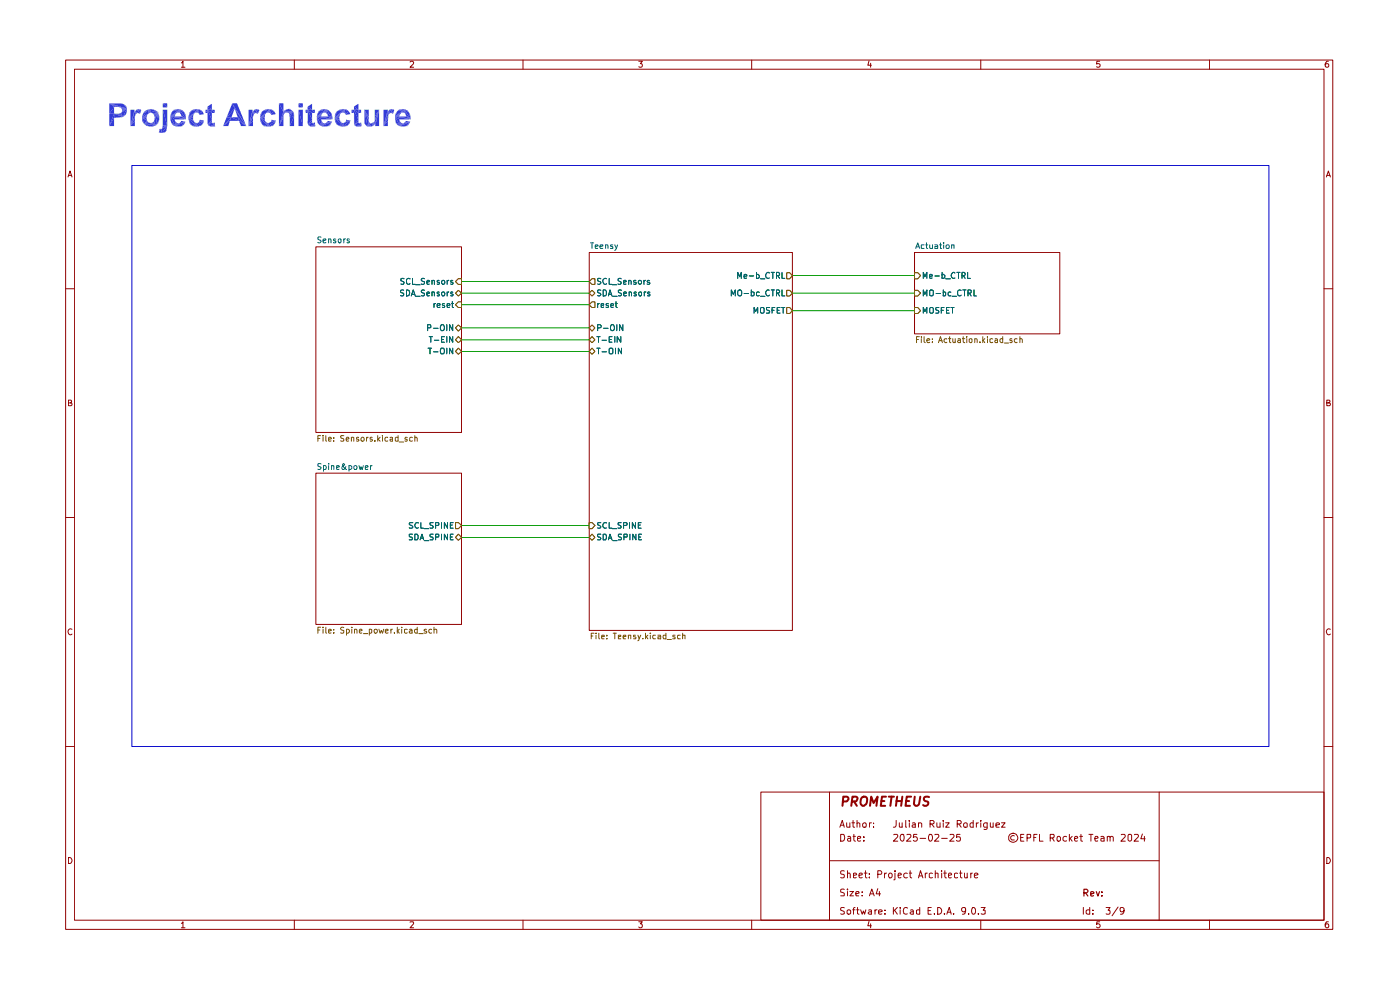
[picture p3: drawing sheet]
<svg xmlns="http://www.w3.org/2000/svg" width="297mm" height="210mm" viewBox="0 0 297 210" stroke-linecap="round" stroke-linejoin="round" font-family="sans-serif">
<g fill="none" stroke="#910000" stroke-width=".21">
<path d="M13.9 12.7h268.8v184.4h-268.8zM15.8 14.7h265.1v180.5h-265.1zM38.5 13.3h.1l.2-.3v1.3M38.5 14.3h.7M62.4 12.7v2M87 13.2l.5-.2 .3 .2-.1 .4-.7 .7h.8M111 12.7v2M135.5 13h.8l-.5 .5 .4 .1v.6h-.7M159.5 12.7v2M184.4 12.9l-.3 .9h.8M184.7 13.4v.9M208.1 12.7v2"/>
<path d="M233.3 13h-.6l-.1 .6h.7v.6h-.7M256.6 12.7v2M281.8 13a.71 .71 0 0 0-.7 .5 .71 .71 0 0 0 .3 .8l.4-.1v-.6l-.4-.1-.3 .3M14.4 37.5l.5-1.2 .4 1.2M14.5 37.2h.7M281.4 37.5l.4-1.2 .4 1.2M281.5 37.2h.6M13.9 61.3h1.9M280.9 61.3h1.8M14.5 85.5h.4l.3-.3-.2-.3h-.5v1.2h.6l.2-.5-.4-.1M281.5 85.5h.4l.2-.3-.1-.3h-.5v1.2h.6l.1-.5-.3-.1M13.9 109.8h1.9"/>
<path d="M280.9 109.8h1.8M15.3 133.5a.59 .59 0 0 0-.9 .5 .59 .59 0 0 0 .8 .6l.1-.1M282.2 133.5a.59 .59 0 0 0-.8 .5 .59 .59 0 0 0 .7 .6l.1-.1M13.9 158.4h1.9M280.9 158.4h1.8M161.4 168h119.5v27.2h-119.5zM176 168v27.2M178.2 175.5l.5-1.5 .4 1.5M178.3 177h.6a.83 .83 0 0 1 .2 .9 .83 .83 0 0 1-.8 .5zM178.3 175h.7M179.6 174.5l.1 1 .6-.1M179.9 177.5h.5l.1 .9"/>
<path d="M180.3 174.5v1M180.5 177.8h-.5l-.2 .3 .2 .3 .5-.1M180.7 174.5h.6M181 174v1.3l.1 .2h.2M181 177.4h.5M181.1 177v1.2l.4 .2M181.8 174.7l.2-.2 .4 .2v.8M181.8 174v1.5M181.9 177.9l.7-.1v-.3l-.4-.1-.3 .3 .1 .6h.6M183 174.8a.45 .45 0 0 1 .7-.2v.9l-.6-.1zM183.3 178.3v.1M183.3 177.5v.2"/>
<path d="M184.4 174.5v1M184.9 174.5l-.5 .3M185.3 175.4v.1M185.3 174.6v.1M189.6 177.1l.7-.1 .2 .4-1 1h1M190.1 174l-.1 1.3-.1 .2h-.4M190.8 174.5l.1 1 .5-.1M191.1 177.1l.5-.1a1.1 1.1 0 0 1-.1 1.4h-.1a.93 .93 0 0 1-.3-1.3zM191.4 174.5v1M192.1 174v1.5h.2M192.4 177.1l.7-.1 .1 .4-.9 1h.9M192.9 174v.2"/>
<path d="M192.9 174.5v1M193.6 174.6l.4-.1 .2 .2v.8h-.6l-.1-.4 .7-.2M194.5 177h-.7v.7l.5-.2 .3 .3v.4l-.3 .2-.5-.1M194.9 174.7l.2-.2 .4 .2v.8M194.9 174.5v1M195.2 177.8h1.2M197.1 177a.73 .73 0 0 1 .8 .6 .73 .73 0 0 1-.6 .8 1.1 1.1 0 0 1-.2-1.4zM197.3 174.8l.8-.1 .1-.4-.3-.3h-.6v1.5M197.6 174.8l.6 .7M198.3 177.1l.7-.1 .2 .4-1 1h1M198.7 174.5l.1 1 .6-.1M199.4 174.5v1"/>
<path d="M199.8 177.8h1.2M200.1 174v.2M200.1 174.5v1M200.6 174.5h.8l-.8 1h.8M201.5 177.1l.7-.1 .2 .4-.9 1h.9M203.1 174.8l.7-.1 .1-.4-.2-.3h-.6v1.5M203.4 174.8l.5 .7M203.7 177h-.7l-.1 .7 .3-.2 .5 .1v.7l-.5 .1-.3-.1M204.4 174.8a.45 .45 0 0 1 .8-.1l-.1 .8-.6-.1zM206.5 174v1.5h-.6l-.1-.7 .2-.3 .5 .1M207.1 174.5v1M207.6 174.5l-.5 .3"/>
<path d="M208.1 174v.2M208.1 174.5v1M209.4 174.5v1.2l-.3 .3-.4-.1M209.4 174.6a.52 .52 0 0 0-.7 .2l.1 .7h.6M210.1 174.5l.1 1 .5-.1M210.7 174.5v1M211.3 175l.7-.1v-.3l-.5-.1-.2 .2 .1 .8h.6M212.5 174.5h.7l-.7 1h.7M215.2 177.3l-.4-.1-.3 .2a.52 .52 0 0 0 .2 .8h.5M216.5 177.7h.5M217.2 177h-.7v1.4h.7M217.9 177.8l.7-.1v-.6l-.7-.1v1.4"/>
<path d="M219.3 177.7h.4M220 177h-.7v1.4M220.5 177v1.4h.8M222.8 177.8l.8-.1v-.7h-.8v1.4M223.2 177.8l.4 .6M224.3 177.5l.4-.1 .3 .4v.4l-.3 .2h-.2l-.3-.2zM226.3 177.5h-.6l-.2 .7a.52 .52 0 0 0 .8 .1M226.9 177v1.4M227 177.8l.5 .6M227.5 177.4l-.6 .6M228 177.9l.6-.1-.1-.4-.5 .1v.7l.2 .2 .4-.1M229.1 177.4h.6"/>
<path d="M229.3 177v1.3l.4 .1M231 177h.9M231.4 177v1.4M232.3 177.9l.7-.1-.2-.4-.4 .1-.1 .7 .1 .2 .5-.1M233.5 177.5h.6l.1 .9M234.2 177.8l-.7 .1v.4h.7M234.9 177.6l.2-.2 .4 .1v.9M234.9 177.4v1M235.5 177.7a.35 .35 0 0 1 .3-.3 .35 .35 0 0 1 .4 .3v.7M237.9 177.1l.6-.1 .2 .4-.9 1h.9M239.4 177.1l.5-.1 .2 .2v1l-.4 .2-.4-.2zM240.7 177.1l.6-.1 .2 .4-.9 1h.9"/>
<path d="M242.4 176.9l-.4 1h.9M242.8 177.4v1M245.9 168v27.2M14.5 181.9a.65 .65 0 0 1 .8 .6 .65 .65 0 0 1-.8 .7zM38.5 195.9l.3-.4v1.3M38.5 196.8h.7M62.4 195.2v1.9M87 195.6l.7-.1 .1 .3-.8 1h.8M111 195.2v1.9M135.5 195.5h.8l-.5 .5 .5 .2-.1 .5-.5 .1-.2-.2M159.5 195.2v1.9M176 182.6h69.9"/>
<path d="M179.1 192.6l-.5-.1-.3 .2v.4l.8 .3v.4h-.8M179.1 188.7l-.5-.1-.3 .2v.4l.7 .2 .1 .5-.8 .1M179.1 184.8l-.5-.1-.3 .2v.4l.8 .3-.1 .5h-.7M179.8 193.1h.6v.7h-.6zM179.8 188.6v.2M179.8 185.4l.2-.2 .3 .1 .1 .9M179.8 184.7v1.5M179.8 189.1v.9M180.3 189.1h.8l-.8 .9h.8M180.9 193h.5M181.1 185.7l.6-.2-.1-.2h-.5v.8h.5M181.4 192.5l-.3 .2v1.2"/>
<path d="M181.6 189.6l.6-.2-.1-.3-.5 .2v.6v.1h.6M181.7 193h.5M181.9 192.5v1.3l.3 .1M182.2 185.7l.7-.2v-.2l-.4-.1-.3 .3 .1 .6h.6M182.6 193l.3 .9 .3-.7 .2 .7 .3-.9M182.9 189.9v.1M182.9 189.2v.1M183.3 185.2h.6M183.6 184.7v1.3l.3 .2M184.3 193.1h.6v.8M184.4 195.4l-.3 1h.8M184.4 190l.5-1.4 .6 1.4"/>
<path d="M184.4 186v.2M184.4 185.3v.2M184.6 189.6h.7M184.7 196v.8M184.9 193.3l-.7 .3 .2 .3 .5-.1M185.6 193v.9M186 193l-.4 .1v.1M186.2 188.5l-.3 1.1h.9M186.2 185.5l.8-.1a.45 .45 0 0 0-.2-.7h-.6v1.5M186.4 193.5l.8-.2-.1-.2-.5-.1-.2 .2 .1 .6h.6M186.6 189.1v.9M187.7 185.2v1"/>
<path d="M187.7 193.8v.1M187.7 193.1v.1M188.1 185.2l-.4 .3M188.5 185.5l.3-.3h.2l.3 .3v.4l-.3 .3-.4-.2zM189.5 192.5v1.4M189.8 193.1l.6 .8M189.9 185.2v1.4h-.3M189.9 184.7v.2M190.4 192.5l-.9 .8M190.5 185.7l.7-.2-.1-.2-.4-.1-.2 .3 .1 .6h.5M191 192.5v.2M191 193v.9"/>
<path d="M192.5 192.7a.55 .55 0 0 0-.7-.1 .55 .55 0 0 0-.2 .7l.1 .5 .4 .1 .4-.1M192.5 185.3a.52 .52 0 0 0-.8 .2l.2 .6h.6M192.9 185.2h.5M193.1 184.7v1.3l.3 .2M193.2 193.1l.4-.1 .2 .2v.7M193.8 193.3l-.7 .3 .2 .3 .5-.1M194.9 186.2l.4-1.5 .5 1.5M194.9 185.8h.7M195.1 193.1h-.7v.7h.7M195.1 192.5v1.4M196.3 185.2v1M196.7 185.2l-.4 .3"/>
<path d="M196.9 193.2h.5M197.6 192.5h-.7v1.4h.7M197.8 185.3l-.4-.1-.3 .2v.6l.3 .2 .4-.1M198.2 193.8v.1M198.4 185.4l.3-.2 .3 .1v.9M198.4 184.7v1.5M198.9 192.5a.73 .73 0 0 1 .9 .7 .73 .73 0 0 1-.9 .7zM199.8 184.7v.2M199.8 185.2v1M200.2 185.2h.6M200.4 193.8v.1M200.4 184.7v1.3l.4 .2"/>
<path d="M200.9 193.9l.5-1.4 .4 1.4M201 193.5h.7M201.2 185.7l.7-.2-.2-.3-.4 .1-.1 .7 .2 .2 .4-.1M202.3 193.8v.1M203.2 185.3l-.5-.1-.2 .2v.6l.2 .2 .5-.1M203.6 185.2h.5M203.7 184.7v1.3l.4 .2M204.6 185.2l.1 .9 .3 .1 .2-.2M204.8 193.1v.2l-.5 .1-.2-.2-.1-.5a.46 .46 0 0 1 .4-.2 .46 .46 0 0 1 .4 .2l-.1 1.1-.5 .1M205.2 185.2v1M205.5 193.8v.1M205.9 185.2v1"/>
<path d="M206.3 192.6l.2-.1a.75 .75 0 0 1 .5 .7 .75 .75 0 0 1-.5 .7l-.4-.5zM206.3 185.2l-.4 .3M206.7 185.7l.8-.2-.1-.2-.4-.1-.3 .3 .1 .6h.6M207.6 193.8v.1M208.1 195.2v1.9M208.1 192.5h.9l-.4 .6 .4 .1v.6h-.9M229.8 192.5v1.4M231.2 193.1l-.4-.1-.4 .2 .1 .6h.7M231.2 192.5v1.4M231.9 193.8v.1M231.9 193.1v.1M233.3 195.5h-.6l-.1 .6 .2-.1h.3l.3 .2v.3l-.3 .3h-.3l-.2-.2"/>
<path d="M234.6 192.5h.9l-.4 .6h.3v.7h-.8M237.2 192.4l-1.3 1.9M238.5 193.1l-.4 .3-.4-.1v-.7a.52 .52 0 0 1 .8 .1l-.1 .9-.2 .2-.5 .1M256.6 195.2v1.9M281.5 181.9a.65 .65 0 0 1 .7 .6 .65 .65 0 0 1-.7 .7zM281.8 195.5h-.4l-.3 .5v.5l.3 .3 .4-.1v-.7h-.4l-.3 .2"/>
<circle cx="214.9" cy="177.7" r=".99"/>
</g>
<path d="M229.9 189.4h.6l.3-.3v-.2l-.3-.3h-.6v1.5M230.3 189.4l.5 .7M231.4 189.6l.7-.1-.1-.3h-.6v.8h.6M232.6 189.1l.3 1 .4-1M233.8 190v.1M233.8 189.2v.1" fill="none" stroke="#910000" stroke-width=".25"/>
<g fill="none" stroke="#910000" stroke-width=".42">
<path d="M178.8 170l.9-.1a.5 .5 0 0 0 .3-.5 .5 .5 0 0 0-.3-.4h-.8l-.2 1.9M180.8 170h.7a.65 .65 0 0 0 .3-.9l-1-.1-.2 1.9M181.2 170l.6 .9M182.8 169.2a.64 .64 0 0 1 .7-.2 .64 .64 0 0 1 .5 .6 1.25 1.25 0 0 1-.7 1.3h-.3a1.18 1.18 0 0 1-.2-1.7zM184.6 170.9l.2-1.9 .5 1.3 .9-1.3-.3 1.9M186.9 169.9h.7M188 169h-.9l-.2 1.9h.9M188.5 169h1.1M189.1 169l-.2 1.9M190.2 169.9h1.1M190.3 169l-.2 1.9M191.4 169l-.2 1.9"/>
<path d="M192.2 169.9h.7M193.3 169h-.9l-.3 1.9h.9M194.1 169l-.2 1.5 .3 .4a.67 .67 0 0 0 .8-.4l.2-1.5M197.1 169.1l-.7-.1-.4 .3v.4l.3 .2 .6 .3a.63 .63 0 0 1-.4 .7l-.7-.1"/>
</g>
<path d="M194 61.6h.7l.6 .6-.6 .6h-.7z" fill="#fff"/>
<path d="M194 61.6h.7l.6 .6-.6 .6h-.7z" fill="none" stroke="#765500" stroke-width=".21"/>
<g fill="none" stroke="#006665" stroke-width=".21">
<path d="M195.9 62.8v-1.3l.3 .9 .4-.9v1.3M197.2 61.7l.3-.2 .5 .2v.9l-.3 .2-.5-.2zM198.6 62.3h.9M200.1 62h.5v.6l-.2 .2-.3-.1M200.1 61.5v1.3M201.7 62l-.3-.1-.3 .3 .1 .5h.5M202 62.9h.9M203.9 61.6l-.4-.1-.3 .3v.8l.3 .2 .4-.2M204.3 61.5h.6M204.6 61.5v1.3M205.4 62.2h.5l.1-.2v-.4l-.6-.1v1.3M205.6 62.2l.4 .6"/>
<path d="M206.6 61.5v1.3h.5"/>
</g>
<path d="M194 57.9h.7l.6 .6-.6 .6h-.7z" fill="#fff"/>
<path d="M194 57.9h.7l.6 .6-.6 .6h-.7z" fill="none" stroke="#765500" stroke-width=".21"/>
<path d="M195.9 59v-1.2l.3 .9 .4-.9v1.2M197.2 58.6l.6-.1-.1-.2h-.5v.7h.5M198.3 58.5h1M199.9 58.3l.3-.1 .2 .3v.5h-.5M199.9 57.8v1.2M200.6 59.1h1M202.6 57.9a.58 .58 0 0 0-.8 .5 .58 .58 0 0 0 .8 .6M203 57.8h.7M203.3 57.8v1.2M204.1 58.5l.6-.1v-.5l-.6-.1v1.2M204.3 58.5l.5 .5M205.3 57.8v1.2h.6" fill="none" stroke="#006665" stroke-width=".21"/>
<path d="M194 65.2h.7l.6 .7-.6 .6h-.7z" fill="#fff"/>
<path d="M194 65.2h.7l.6 .7-.6 .6h-.7z" fill="none" stroke="#765500" stroke-width=".21"/>
<path d="M195.9 66.4v-1.2l.3 .9 .4-.9v1.2M197.2 65.4l.2-.2h.4l.2 .2v.8l-.2 .2h-.4l-.2-.2zM199.2 65.2h-.6a.47 .47 0 0 0 0 .5 .47 .47 0 0 0 .5 .2v.5h-.6M199.7 65.8h.4M200.3 65.2h-.6v1.2M200.8 65.8h.4M201.4 65.2h-.6v1.2h.6M201.7 65.2h.7M202.1 65.2v1.2" fill="none" stroke="#006665" stroke-width=".21"/>
<g fill="#fff">
<path d="M194 53.5h30.8v17.3h-30.8z"/>
<path d="M125.6 61.6l.6 .6-.6 .6-.6-.6z"/>
</g>
<path d="M125 62.2l.6-.6 .6 .6-.6 .6z" fill="none" stroke="#765500" stroke-width=".21"/>
<g fill="none" stroke="#006665" stroke-width=".21">
<path d="M127.5 61.6h-.7v.4l.5 .2 .2 .2-.3 .4-.4-.1M128 61.5h.3l.3 .3v.6l-.3 .4h-.3zM129.1 62.8l.3-1.3 .4 1.3M129.2 62.4h.5M130 62.9h.9M131.9 61.6h-.7v.4l.5 .2 .2 .2-.3 .4-.4-.1M132.3 62.4l.6-.2v-.2l-.4-.1-.2 .2v.5l.2 .2 .4-.1M133.5 62l.3-.1 .2 .2v.7M133.5 61.9v.9M135 62l-.3-.1-.2 .2 .2 .3h.3v.3h-.5M135.6 62h.5v.6l-.2 .2-.4-.3zM136.7 61.9v.9"/>
<path d="M137 61.9l-.3 .1v.2M137.9 62l-.4-.1-.1 .2 .1 .3h.4v.3h-.5"/>
</g>
<path d="M125.6 59.1h.6v1.2h-.6l-.6-.6z" fill="#fff"/>
<path d="M125.6 59.1h.6v1.2h-.6l-.6-.6z" fill="none" stroke="#765500" stroke-width=".21"/>
<g fill="none" stroke="#006665" stroke-width=".21">
<path d="M127.5 59.1h-.7v.5l.7 .3-.3 .4-.4-.1M128.6 59.1a.58 .58 0 0 0-.7 .6 .58 .58 0 0 0 .7 .5v-.1M129.2 59v1.3h.6M131.8 59.1h-.6v.5l.5 .1 .1 .4-.3 .2-.4-.1M132.3 59.9l.6-.2-.2-.2-.4 .1v.6h.5M133.4 59.6l.3-.1 .2 .1v.7M133.4 59.5v.8M134.9 59.6l-.3-.1-.2 .1 .2 .3h.3v.3h-.5M135.5 59.6l.3-.1 .3 .2v.4l-.3 .2-.4-.2zM136.6 59.5v.8M136.9 59.5l-.3 .2M137.8 59.6l-.3-.1-.2 .2 .6 .4a.36 .36 0 0 1-.6 .1"/>
<path d="M129.9 60.4h.9"/>
</g>
<path d="M125.6 113.3l.6 .7-.6 .6-.6-.6z" fill="#fff"/>
<path d="M125.6 113.3l.6 .7-.6 .6-.6-.6z" fill="none" stroke="#765500" stroke-width=".21"/>
<path d="M127.5 113.3l-.7 .1v.3l.7 .5-.2 .3h-.5M128 113.3h.5l.1 .3v.7l-.1 .2h-.5zM129.1 114.5l.3-1.2 .4 1.2M129.2 114.2h.5M130 114.7h.9M131.9 113.3l-.7 .1v.3l.7 .5-.2 .3h-.5M132.4 113.9h.6v-.5l-.6-.1v1.2M133.6 113.3v1.2M134.9 113.3v1.2l-.7-1.2v1.2M135.5 113.9h.4M136.1 113.3h-.6v1.2h.6" fill="none" stroke="#006665" stroke-width=".21"/>
<path d="M125 110.9h.6l.6 .6-.6 .6h-.6z" fill="#fff"/>
<path d="M125 110.9h.6l.6 .6-.6 .6h-.6z" fill="none" stroke="#765500" stroke-width=".21"/>
<path d="M127.5 110.9h-.7v.4l.7 .4-.3 .4-.4-.1M128.6 110.9h-.5a.61 .61 0 0 0-.2 .7 .61 .61 0 0 0 .7 .4M129.2 110.9v1.2h.6M129.9 112.1h.9M131.8 110.9h-.6v.5l.5 .1 .1 .3-.3 .3-.4-.1M132.3 111.5l.7-.1v-.4l-.1-.1h-.6v1.2M133.6 110.9v1.2M134.8 110.9v1.2l-.7-1.2v1.2M135.4 111.4h.4M136 110.9h-.6v1.2h.6" fill="none" stroke="#006665" stroke-width=".21"/>
<path d="M125 69.5l.6-.5 .6 .5-.6 .7z" fill="#fff"/>
<path d="M125 69.5l.6-.5 .6 .5-.6 .7z" fill="none" stroke="#765500" stroke-width=".21"/>
<path d="M126.8 69.5h.7v-.4l-.2-.2h-.5v1.2M128.1 69.6h.9M129.7 69l.3-.1a.73 .73 0 0 1 0 1.2h-.3a.87 .87 0 0 1 0-1.1zM130.8 68.9v1.2M132.1 68.9v1.2l-.7-1.2v1.2" fill="none" stroke="#006665" stroke-width=".21"/>
<path d="M125.6 71.4l.6 .7-.6 .6-.6-.6z" fill="#fff"/>
<path d="M125.6 71.4l.6 .7-.6 .6-.6-.6z" fill="none" stroke="#765500" stroke-width=".21"/>
<path d="M126.6 71.4h.7M127 71.4v1.2M127.7 72.2h.9M129.2 72h.5M129.8 71.4h-.6v1.2h.6M130.4 71.4v1.2M131.7 71.4v1.2l-.8-1.2v1.2" fill="none" stroke="#006665" stroke-width=".21"/>
<path d="M125.6 73.9l.6 .6-.6 .6-.6-.6z" fill="#fff"/>
<path d="M125.6 73.9l.6 .6-.6 .6-.6-.6z" fill="none" stroke="#765500" stroke-width=".21"/>
<path d="M126.6 73.9h.7M127 73.9v1.2M127.7 74.6h.9M129.2 74l.2-.1h.4l.2 .1v.9l-.2 .2h-.4l-.2-.2zM130.6 73.9v1.2M131.9 73.9v1.2l-.7-1.2v1.2" fill="none" stroke="#006665" stroke-width=".21"/>
<path d="M125 64.6l.6-.6h.6v1.2h-.6z" fill="#fff"/>
<path d="M125.6 64h.6v1.2h-.6l-.6-.6z" fill="none" stroke="#765500" stroke-width=".21"/>
<path d="M126.8 64.4v.8M127.1 64.4l-.3 .2M127.5 64.8l.6-.1v-.2h-.6v.6h.6M129.1 64.5l-.4-.1-.1 .2 .1 .2 .4 .1v.2h-.5M129.6 64.8l.6-.1-.2-.3-.4 .2v.5l.1 .1 .4-.1M130.5 64.4h.4M130.7 64v1.1l.2 .1" fill="none" stroke="#006665" stroke-width=".21"/>
<path d="M166.9 65.2h.6l.6 .7-.6 .6h-.6z" fill="#fff"/>
<path d="M166.9 65.2h.6l.6 .7-.6 .6h-.6z" fill="none" stroke="#765500" stroke-width=".21"/>
<path d="M160 66.4v-1.2l.3 .9 .4-.9v1.2M161.3 65.4l.2-.2h.4l.2 .2v.8l-.2 .2h-.4l-.2-.2zM163.3 65.2h-.6v.5a.47 .47 0 0 1 .4 .2 .47 .47 0 0 1 .1 .5h-.6M163.8 65.8h.4M164.4 65.2h-.6v1.2M164.9 65.8h.4M165.5 65.2h-.6v1.2h.6M165.8 65.2h.7M166.2 65.2v1.2" fill="none" stroke="#006665" stroke-width=".21"/>
<path d="M166.9 61.6h.6l.6 .6-.6 .6h-.6z" fill="#fff"/>
<path d="M166.9 61.6h.6l.6 .6-.6 .6h-.6z" fill="none" stroke="#765500" stroke-width=".21"/>
<g fill="none" stroke="#006665" stroke-width=".21">
<path d="M155.1 62.8v-1.3l.5 .9 .4-.9v1.3M156.6 61.7l.5-.2a.86 .86 0 0 1 0 1.3 .46 .46 0 0 1-.6-.4zM157.9 62.3h.9M159.4 62h.6v.6l-.3 .2-.3-.1M159.4 61.5v1.3M161.1 62h-.6v.6l.2 .2 .4-.1M161.3 62.9h1M163.2 61.6l-.2-.1a.64 .64 0 0 0-.6 .6 .64 .64 0 0 0 .6 .7l.2-.2M163.6 61.5h.7M164 61.5v1.3M164.7 62.2l.6-.1v-.5l-.6-.1v1.3M165 62.2l.4 .6"/>
<path d="M165.9 61.5v1.3h.6"/>
</g>
<path d="M166.9 57.9h.6l.6 .6-.6 .6h-.6z" fill="#fff"/>
<path d="M166.9 57.9h.6l.6 .6-.6 .6h-.6z" fill="none" stroke="#765500" stroke-width=".21"/>
<path d="M156.5 59v-1.2l.4 .9 .4-.9v1.2M157.9 58.6l.5-.1v-.2h-.5v.7h.5M159 58.5h.9M160.5 58.3l.3-.1 .3 .3-.1 .5h-.5M160.5 57.8v1.2M161.3 59.1h1M163.2 57.9a.58 .58 0 0 0-.8 .5 .58 .58 0 0 0 .8 .6M163.6 57.8h.7M164 57.8v1.2M164.7 58.5l.6-.1v-.5l-.6-.1v1.2M165 58.5l.4 .5M165.9 57.8v1.2h.6" fill="none" stroke="#006665" stroke-width=".21"/>
<g fill="#fff">
<path d="M125 53.5h43.1v80.2h-43.1z"/>
<path d="M96.6 69.5l.6-.5 .7 .5-.7 .7z"/>
</g>
<path d="M96.6 69.5l.6-.5 .7 .5-.7 .7z" fill="none" stroke="#765500" stroke-width=".21"/>
<path d="M90.7 69.5h.7v-.5l-.2-.1h-.5v1.2M92 69.6h.9M93.7 68.9h.2a.73 .73 0 0 1 0 1.2h-.2a.86 .86 0 0 1 0-1.2zM94.8 68.9v1.2M96 68.9v1.2l-.6-1.2v1.2" fill="none" stroke="#006665" stroke-width=".21"/>
<path d="M97.2 71.4l.7 .7-.7 .6-.6-.6z" fill="#fff"/>
<path d="M97.2 71.4l.7 .7-.7 .6-.6-.6z" fill="none" stroke="#765500" stroke-width=".21"/>
<path d="M91.1 71.4h.6M91.4 71.4v1.2M92.2 72.2h.9M93.7 72h.4M94.3 71.4h-.6v1.2h.6M94.8 71.4v1.2M96 71.4v1.2l-.6-1.2v1.2" fill="none" stroke="#006665" stroke-width=".21"/>
<path d="M97.2 73.9l.7 .6-.7 .6-.6-.6z" fill="#fff"/>
<path d="M97.2 73.9l.7 .6-.7 .6-.6-.6z" fill="none" stroke="#765500" stroke-width=".21"/>
<path d="M90.8 73.9h.8M91.2 73.9v1.2M92 74.6h.9M93.6 73.9h.5l.1 .1 .1 .6-.2 .5h-.5l-.1-.2-.1-.6zM94.8 73.9v1.2M96 73.9v1.2l-.6-1.2v1.2" fill="none" stroke="#006665" stroke-width=".21"/>
<path d="M97.2 59.1h.7v1.2h-.7l-.6-.6z" fill="#fff"/>
<path d="M96.6 59.7l.6-.6h.7v1.2h-.7z" fill="none" stroke="#765500" stroke-width=".21"/>
<g fill="none" stroke="#006665" stroke-width=".21">
<path d="M85.7 59.1h-.7v.5l.6 .1 .1 .2-.1 .3h-.6M87 59.1h-.1a.46 .46 0 0 0-.7 .2v.7l.2 .2 .3 .1 .3-.2M87.5 59v1.3h.6M90 59.1h-.6a.57 .57 0 0 0 .6 .7v.3l-.1 .2-.5-.1M90.5 59.9l.6-.2-.1-.2-.5 .1v.5l.2 .2 .4-.1M91.6 59.6h.6v.7M91.6 59.5v.8M93.2 59.6h-.5v.2l.5 .1 .1 .2-.2 .2-.4-.1M93.8 59.6h.5v.6l-.4 .1-.2-.2zM94.9 59.5v.8M95.2 59.5l-.3 .2M96 59.6h-.4v.2l.4 .1v.3h-.4"/>
<path d="M88.2 60.4h.9"/>
</g>
<path d="M97.2 61.6l.7 .6-.7 .6-.6-.6z" fill="#fff"/>
<path d="M96.6 62.2l.6-.6 .7 .6-.7 .6z" fill="none" stroke="#765500" stroke-width=".21"/>
<g fill="none" stroke="#006665" stroke-width=".21">
<path d="M85.6 61.6l-.4-.1-.2 .3v.2l.6 .3v.3l-.1 .2-.5-.1M86.2 61.5a.64 .64 0 0 1 .7 .6 .64 .64 0 0 1-.7 .7zM87.2 62.8l.5-1.3 .4 1.3M87.4 62.4h.5M88.2 62.9h.9M90 61.6h-.6a.57 .57 0 0 0 .6 .7v.3l-.1 .2-.5-.1M90.5 62.4l.6-.2-.1-.3-.5 .2v.5l.2 .2 .4-.1M91.6 62h.6v.8M91.6 61.9v.9M93.2 62h-.5v.3l.4 .1 .2 .2-.2 .2-.4-.1M93.8 62h.5v.7l-.4 .1-.2-.3zM94.9 61.9v.9"/>
<path d="M95.2 61.9l-.3 .3M96 62h-.4v.3l.4 .1 .1 .2-.1 .2-.4-.1"/>
</g>
<path d="M97.2 64h.7v1.2h-.7l-.6-.6z" fill="#fff"/>
<path d="M97.2 64h.7v1.2h-.7l-.6-.6z" fill="none" stroke="#765500" stroke-width=".21"/>
<path d="M92.1 64.4v.8M92.4 64.4l-.3 .2M92.7 64.8l.6-.1v-.2l-.4-.1-.2 .2v.5l.2 .1 .4-.1M94.3 64.5l-.3-.1-.2 .2 .6 .5-.2 .1-.4-.1M94.9 64.8l.6-.1-.1-.2h-.5v.6h.5M95.8 64.4h.4M96 64v1.1l.2 .1" fill="none" stroke="#006665" stroke-width=".21"/>
<g fill="#fff">
<path d="M67 52.4h30.9v39.3h-30.9z"/>
<path d="M96.6 110.9h.6l.7 .6-.7 .6h-.6z"/>
</g>
<path d="M96.6 110.9h.6l.7 .6-.7 .6h-.6z" fill="none" stroke="#765500" stroke-width=".21"/>
<path d="M87.6 110.9h-.6l-.2 .1 .2 .4 .6 .3-.1 .3h-.7M88.8 110.9h-.5a.61 .61 0 0 0-.3 .8 .61 .61 0 0 0 .8 .3M89.3 110.9v1.2h.6M90 112.1h1M91.9 110.9h-.7v.4l.7 .4-.3 .4-.4-.1M92.4 111.5l.7-.1v-.5h-.7v1.2M93.7 110.9v1.2M94.9 110.9v1.2l-.6-1.2v1.2M95.5 111.4h.5M96.1 110.9h-.6v1.2h.6" fill="none" stroke="#006665" stroke-width=".21"/>
<path d="M97.2 113.3l.7 .7-.7 .6-.6-.6z" fill="#fff"/>
<path d="M97.2 113.3l.7 .7-.7 .6-.6-.6z" fill="none" stroke="#765500" stroke-width=".21"/>
<path d="M87.5 113.3l-.7 .1v.3l.7 .5-.1 .3h-.6M88 113.3h.5l.2 .3v.7l-.2 .2h-.5zM89.1 114.5l.4-1.2 .4 1.2M89.2 114.2h.6M90 114.7h1M91.9 113.3l-.7 .1v.3l.7 .5-.1 .3h-.6M92.4 113.9h.6l.1-.5-.7-.1v1.2M93.7 113.3v1.2M94.9 113.3v1.2l-.6-1.2v1.2M95.5 113.9h.5M96.1 113.3h-.6v1.2h.6" fill="none" stroke="#006665" stroke-width=".21"/>
<g fill="#fff">
<path d="M67 100.4h30.9v32.1h-30.9z"/>
<path d="M194 61.6h.7l.6 .6-.6 .6h-.7z"/>
</g>
<path d="M194 61.6h.7l.6 .6-.6 .6h-.7z" fill="none" stroke="#765500" stroke-width=".21"/>
<g fill="none" stroke="#006665" stroke-width=".21">
<path d="M195.9 62.8v-1.3l.3 .9 .4-.9v1.3M197.2 61.7l.3-.2 .5 .2v.9l-.3 .2-.5-.2zM198.6 62.3h.9M200.1 62h.5v.6l-.2 .2-.3-.1M200.1 61.5v1.3M201.7 62l-.3-.1-.3 .3 .1 .5h.5M202 62.9h.9M203.9 61.6l-.4-.1-.3 .3v.8l.3 .2 .4-.2M204.3 61.5h.6M204.6 61.5v1.3M205.4 62.2h.5l.1-.2v-.4l-.6-.1v1.3M205.6 62.2l.4 .6"/>
<path d="M206.6 61.5v1.3h.5"/>
</g>
<path d="M194 57.9h.7l.6 .6-.6 .6h-.7z" fill="#fff"/>
<path d="M194 57.9h.7l.6 .6-.6 .6h-.7z" fill="none" stroke="#765500" stroke-width=".21"/>
<path d="M195.9 59v-1.2l.3 .9 .4-.9v1.2M197.2 58.6l.6-.1-.1-.2h-.5v.7h.5M198.3 58.5h1M199.9 58.3l.3-.1 .2 .3v.5h-.5M199.9 57.8v1.2M200.6 59.1h1M202.6 57.9a.58 .58 0 0 0-.8 .5 .58 .58 0 0 0 .8 .6M203 57.8h.7M203.3 57.8v1.2M204.1 58.5l.6-.1v-.5l-.6-.1v1.2M204.3 58.5l.5 .5M205.3 57.8v1.2h.6" fill="none" stroke="#006665" stroke-width=".21"/>
<path d="M194 65.2h.7l.6 .7-.6 .6h-.7z" fill="#fff"/>
<path d="M194 65.2h.7l.6 .7-.6 .6h-.7z" fill="none" stroke="#765500" stroke-width=".21"/>
<path d="M195.9 66.4v-1.2l.3 .9 .4-.9v1.2M197.2 65.4l.2-.2h.4l.2 .2v.8l-.2 .2h-.4l-.2-.2zM199.2 65.2h-.6a.47 .47 0 0 0 0 .5 .47 .47 0 0 0 .5 .2v.5h-.6M199.7 65.8h.4M200.3 65.2h-.6v1.2M200.8 65.8h.4M201.4 65.2h-.6v1.2h.6M201.7 65.2h.7M202.1 65.2v1.2" fill="none" stroke="#006665" stroke-width=".21"/>
<path d="M194 53.5h30.8v17.3h-30.8z" fill="none" stroke="#910000" stroke-width=".21"/>
<path d="M125.6 61.6l.6 .6-.6 .6-.6-.6z" fill="#fff"/>
<path d="M125 62.2l.6-.6 .6 .6-.6 .6z" fill="none" stroke="#765500" stroke-width=".21"/>
<g fill="none" stroke="#006665" stroke-width=".21">
<path d="M127.5 61.6h-.7v.4l.5 .2 .2 .2-.3 .4-.4-.1M128 61.5h.3l.3 .3v.6l-.3 .4h-.3zM129.1 62.8l.3-1.3 .4 1.3M129.2 62.4h.5M130 62.9h.9M131.9 61.6h-.7v.4l.5 .2 .2 .2-.3 .4-.4-.1M132.3 62.4l.6-.2v-.2l-.4-.1-.2 .2v.5l.2 .2 .4-.1M133.5 62l.3-.1 .2 .2v.7M133.5 61.9v.9M135 62l-.3-.1-.2 .2 .2 .3h.3v.3h-.5M135.6 62h.5v.6l-.2 .2-.4-.3zM136.7 61.9v.9"/>
<path d="M137 61.9l-.3 .1v.2M137.9 62l-.4-.1-.1 .2 .1 .3h.4v.3h-.5"/>
</g>
<path d="M125.6 59.1h.6v1.2h-.6l-.6-.6z" fill="#fff"/>
<path d="M125.6 59.1h.6v1.2h-.6l-.6-.6z" fill="none" stroke="#765500" stroke-width=".21"/>
<g fill="none" stroke="#006665" stroke-width=".21">
<path d="M127.5 59.1h-.7v.5l.7 .3-.3 .4-.4-.1M128.6 59.1a.58 .58 0 0 0-.7 .6 .58 .58 0 0 0 .7 .5v-.1M129.2 59v1.3h.6M131.8 59.1h-.6v.5l.5 .1 .1 .4-.3 .2-.4-.1M132.3 59.9l.6-.2-.2-.2-.4 .1v.6h.5M133.4 59.6l.3-.1 .2 .1v.7M133.4 59.5v.8M134.9 59.6l-.3-.1-.2 .1 .2 .3h.3v.3h-.5M135.5 59.6l.3-.1 .3 .2v.4l-.3 .2-.4-.2zM136.6 59.5v.8M136.9 59.5l-.3 .2M137.8 59.6l-.3-.1-.2 .2 .6 .4a.36 .36 0 0 1-.6 .1"/>
<path d="M129.9 60.4h.9"/>
</g>
<path d="M125.6 113.3l.6 .7-.6 .6-.6-.6z" fill="#fff"/>
<path d="M125.6 113.3l.6 .7-.6 .6-.6-.6z" fill="none" stroke="#765500" stroke-width=".21"/>
<path d="M127.5 113.3l-.7 .1v.3l.7 .5-.2 .3h-.5M128 113.3h.5l.1 .3v.7l-.1 .2h-.5zM129.1 114.5l.3-1.2 .4 1.2M129.2 114.2h.5M130 114.7h.9M131.9 113.3l-.7 .1v.3l.7 .5-.2 .3h-.5M132.4 113.9h.6v-.5l-.6-.1v1.2M133.6 113.3v1.2M134.9 113.3v1.2l-.7-1.2v1.2M135.5 113.9h.4M136.1 113.3h-.6v1.2h.6" fill="none" stroke="#006665" stroke-width=".21"/>
<path d="M125 110.9h.6l.6 .6-.6 .6h-.6z" fill="#fff"/>
<path d="M125 110.9h.6l.6 .6-.6 .6h-.6z" fill="none" stroke="#765500" stroke-width=".21"/>
<path d="M127.5 110.9h-.7v.4l.7 .4-.3 .4-.4-.1M128.6 110.9h-.5a.61 .61 0 0 0-.2 .7 .61 .61 0 0 0 .7 .4M129.2 110.9v1.2h.6M129.9 112.1h.9M131.8 110.9h-.6v.5l.5 .1 .1 .3-.3 .3-.4-.1M132.3 111.5l.7-.1v-.4l-.1-.1h-.6v1.2M133.6 110.9v1.2M134.8 110.9v1.2l-.7-1.2v1.2M135.4 111.4h.4M136 110.9h-.6v1.2h.6" fill="none" stroke="#006665" stroke-width=".21"/>
<path d="M125 69.5l.6-.5 .6 .5-.6 .7z" fill="#fff"/>
<path d="M125 69.5l.6-.5 .6 .5-.6 .7z" fill="none" stroke="#765500" stroke-width=".21"/>
<path d="M126.8 69.5h.7v-.4l-.2-.2h-.5v1.2M128.1 69.6h.9M129.7 69l.3-.1a.73 .73 0 0 1 0 1.2h-.3a.87 .87 0 0 1 0-1.1zM130.8 68.9v1.2M132.1 68.9v1.2l-.7-1.2v1.2" fill="none" stroke="#006665" stroke-width=".21"/>
<path d="M125.6 71.4l.6 .7-.6 .6-.6-.6z" fill="#fff"/>
<path d="M125.6 71.4l.6 .7-.6 .6-.6-.6z" fill="none" stroke="#765500" stroke-width=".21"/>
<path d="M126.6 71.4h.7M127 71.4v1.2M127.7 72.2h.9M129.2 72h.5M129.8 71.4h-.6v1.2h.6M130.4 71.4v1.2M131.7 71.4v1.2l-.8-1.2v1.2" fill="none" stroke="#006665" stroke-width=".21"/>
<path d="M125.6 73.9l.6 .6-.6 .6-.6-.6z" fill="#fff"/>
<path d="M125.6 73.9l.6 .6-.6 .6-.6-.6z" fill="none" stroke="#765500" stroke-width=".21"/>
<path d="M126.6 73.9h.7M127 73.9v1.2M127.7 74.6h.9M129.2 74l.2-.1h.4l.2 .1v.9l-.2 .2h-.4l-.2-.2zM130.6 73.9v1.2M131.9 73.9v1.2l-.7-1.2v1.2" fill="none" stroke="#006665" stroke-width=".21"/>
<path d="M125 64.6l.6-.6h.6v1.2h-.6z" fill="#fff"/>
<path d="M125.6 64h.6v1.2h-.6l-.6-.6z" fill="none" stroke="#765500" stroke-width=".21"/>
<path d="M126.8 64.4v.8M127.1 64.4l-.3 .2M127.5 64.8l.6-.1v-.2h-.6v.6h.6M129.1 64.5l-.4-.1-.1 .2 .1 .2 .4 .1v.2h-.5M129.6 64.8l.6-.1-.2-.3-.4 .2v.5l.1 .1 .4-.1M130.5 64.4h.4M130.7 64v1.1l.2 .1" fill="none" stroke="#006665" stroke-width=".21"/>
<path d="M166.9 65.2h.6l.6 .7-.6 .6h-.6z" fill="#fff"/>
<path d="M166.9 65.2h.6l.6 .7-.6 .6h-.6z" fill="none" stroke="#765500" stroke-width=".21"/>
<path d="M160 66.4v-1.2l.3 .9 .4-.9v1.2M161.3 65.4l.2-.2h.4l.2 .2v.8l-.2 .2h-.4l-.2-.2zM163.3 65.2h-.6v.5a.47 .47 0 0 1 .4 .2 .47 .47 0 0 1 .1 .5h-.6M163.8 65.8h.4M164.4 65.2h-.6v1.2M164.9 65.8h.4M165.5 65.2h-.6v1.2h.6M165.8 65.2h.7M166.2 65.2v1.2" fill="none" stroke="#006665" stroke-width=".21"/>
<path d="M166.9 61.6h.6l.6 .6-.6 .6h-.6z" fill="#fff"/>
<path d="M166.9 61.6h.6l.6 .6-.6 .6h-.6z" fill="none" stroke="#765500" stroke-width=".21"/>
<g fill="none" stroke="#006665" stroke-width=".21">
<path d="M155.1 62.8v-1.3l.5 .9 .4-.9v1.3M156.6 61.7l.5-.2a.86 .86 0 0 1 0 1.3 .46 .46 0 0 1-.6-.4zM157.9 62.3h.9M159.4 62h.6v.6l-.3 .2-.3-.1M159.4 61.5v1.3M161.1 62h-.6v.6l.2 .2 .4-.1M161.3 62.9h1M163.2 61.6l-.2-.1a.64 .64 0 0 0-.6 .6 .64 .64 0 0 0 .6 .7l.2-.2M163.6 61.5h.7M164 61.5v1.3M164.7 62.2l.6-.1v-.5l-.6-.1v1.3M165 62.2l.4 .6"/>
<path d="M165.9 61.5v1.3h.6"/>
</g>
<path d="M166.9 57.9h.6l.6 .6-.6 .6h-.6z" fill="#fff"/>
<path d="M166.9 57.9h.6l.6 .6-.6 .6h-.6z" fill="none" stroke="#765500" stroke-width=".21"/>
<path d="M156.5 59v-1.2l.4 .9 .4-.9v1.2M157.9 58.6l.5-.1v-.2h-.5v.7h.5M159 58.5h.9M160.5 58.3l.3-.1 .3 .3-.1 .5h-.5M160.5 57.8v1.2M161.3 59.1h1M163.2 57.9a.58 .58 0 0 0-.8 .5 .58 .58 0 0 0 .8 .6M163.6 57.8h.7M164 57.8v1.2M164.7 58.5l.6-.1v-.5l-.6-.1v1.2M165 58.5l.4 .5M165.9 57.8v1.2h.6" fill="none" stroke="#006665" stroke-width=".21"/>
<path d="M125 53.5h43.1v80.2h-43.1z" fill="none" stroke="#910000" stroke-width=".21"/>
<path d="M96.6 69.5l.6-.5 .7 .5-.7 .7z" fill="#fff"/>
<path d="M96.6 69.5l.6-.5 .7 .5-.7 .7z" fill="none" stroke="#765500" stroke-width=".21"/>
<path d="M90.7 69.5h.7v-.5l-.2-.1h-.5v1.2M92 69.6h.9M93.7 68.9h.2a.73 .73 0 0 1 0 1.2h-.2a.86 .86 0 0 1 0-1.2zM94.8 68.9v1.2M96 68.9v1.2l-.6-1.2v1.2" fill="none" stroke="#006665" stroke-width=".21"/>
<path d="M97.2 71.4l.7 .7-.7 .6-.6-.6z" fill="#fff"/>
<path d="M97.2 71.4l.7 .7-.7 .6-.6-.6z" fill="none" stroke="#765500" stroke-width=".21"/>
<path d="M91.1 71.4h.6M91.4 71.4v1.2M92.2 72.2h.9M93.7 72h.4M94.3 71.4h-.6v1.2h.6M94.8 71.4v1.2M96 71.4v1.2l-.6-1.2v1.2" fill="none" stroke="#006665" stroke-width=".21"/>
<path d="M97.2 73.9l.7 .6-.7 .6-.6-.6z" fill="#fff"/>
<path d="M97.2 73.9l.7 .6-.7 .6-.6-.6z" fill="none" stroke="#765500" stroke-width=".21"/>
<path d="M90.8 73.9h.8M91.2 73.9v1.2M92 74.6h.9M93.6 73.9h.5l.1 .1 .1 .6-.2 .5h-.5l-.1-.2-.1-.6zM94.8 73.9v1.2M96 73.9v1.2l-.6-1.2v1.2" fill="none" stroke="#006665" stroke-width=".21"/>
<path d="M97.2 59.1h.7v1.2h-.7l-.6-.6z" fill="#fff"/>
<path d="M96.6 59.7l.6-.6h.7v1.2h-.7z" fill="none" stroke="#765500" stroke-width=".21"/>
<g fill="none" stroke="#006665" stroke-width=".21">
<path d="M85.7 59.1h-.7v.5l.6 .1 .1 .2-.1 .3h-.6M87 59.1h-.1a.46 .46 0 0 0-.7 .2v.7l.2 .2 .3 .1 .3-.2M87.5 59v1.3h.6M90 59.1h-.6a.57 .57 0 0 0 .6 .7v.3l-.1 .2-.5-.1M90.5 59.9l.6-.2-.1-.2-.5 .1v.5l.2 .2 .4-.1M91.6 59.6h.6v.7M91.6 59.5v.8M93.2 59.6h-.5v.2l.5 .1 .1 .2-.2 .2-.4-.1M93.8 59.6h.5v.6l-.4 .1-.2-.2zM94.9 59.5v.8M95.2 59.5l-.3 .2M96 59.6h-.4v.2l.4 .1v.3h-.4"/>
<path d="M88.2 60.4h.9"/>
</g>
<path d="M97.2 61.6l.7 .6-.7 .6-.6-.6z" fill="#fff"/>
<path d="M96.6 62.2l.6-.6 .7 .6-.7 .6z" fill="none" stroke="#765500" stroke-width=".21"/>
<g fill="none" stroke="#006665" stroke-width=".21">
<path d="M85.6 61.6l-.4-.1-.2 .3v.2l.6 .3v.3l-.1 .2-.5-.1M86.2 61.5a.64 .64 0 0 1 .7 .6 .64 .64 0 0 1-.7 .7zM87.2 62.8l.5-1.3 .4 1.3M87.4 62.4h.5M88.2 62.9h.9M90 61.6h-.6a.57 .57 0 0 0 .6 .7v.3l-.1 .2-.5-.1M90.5 62.4l.6-.2-.1-.3-.5 .2v.5l.2 .2 .4-.1M91.6 62h.6v.8M91.6 61.9v.9M93.2 62h-.5v.3l.4 .1 .2 .2-.2 .2-.4-.1M93.8 62h.5v.7l-.4 .1-.2-.3zM94.9 61.9v.9"/>
<path d="M95.2 61.9l-.3 .3M96 62h-.4v.3l.4 .1 .1 .2-.1 .2-.4-.1"/>
</g>
<path d="M97.2 64h.7v1.2h-.7l-.6-.6z" fill="#fff"/>
<path d="M97.2 64h.7v1.2h-.7l-.6-.6z" fill="none" stroke="#765500" stroke-width=".21"/>
<path d="M92.1 64.4v.8M92.4 64.4l-.3 .2M92.7 64.8l.6-.1v-.2l-.4-.1-.2 .2v.5l.2 .1 .4-.1M94.3 64.5l-.3-.1-.2 .2 .6 .5-.2 .1-.4-.1M94.9 64.8l.6-.1-.1-.2h-.5v.6h.5M95.8 64.4h.4M96 64v1.1l.2 .1" fill="none" stroke="#006665" stroke-width=".21"/>
<path d="M67 52.4h30.9v39.3h-30.9z" fill="none" stroke="#910000" stroke-width=".21"/>
<path d="M96.6 110.9h.6l.7 .6-.7 .6h-.6z" fill="#fff"/>
<path d="M96.6 110.9h.6l.7 .6-.7 .6h-.6z" fill="none" stroke="#765500" stroke-width=".21"/>
<path d="M87.6 110.9h-.6l-.2 .1 .2 .4 .6 .3-.1 .3h-.7M88.8 110.9h-.5a.61 .61 0 0 0-.3 .8 .61 .61 0 0 0 .8 .3M89.3 110.9v1.2h.6M90 112.1h1M91.9 110.9h-.7v.4l.7 .4-.3 .4-.4-.1M92.4 111.5l.7-.1v-.5h-.7v1.2M93.7 110.9v1.2M94.9 110.9v1.2l-.6-1.2v1.2M95.5 111.4h.5M96.1 110.9h-.6v1.2h.6" fill="none" stroke="#006665" stroke-width=".21"/>
<path d="M97.2 113.3l.7 .7-.7 .6-.6-.6z" fill="#fff"/>
<path d="M97.2 113.3l.7 .7-.7 .6-.6-.6z" fill="none" stroke="#765500" stroke-width=".21"/>
<path d="M87.5 113.3l-.7 .1v.3l.7 .5-.1 .3h-.6M88 113.3h.5l.2 .3v.7l-.2 .2h-.5zM89.1 114.5l.4-1.2 .4 1.2M89.2 114.2h.6M90 114.7h1M91.9 113.3l-.7 .1v.3l.7 .5-.1 .3h-.6M92.4 113.9h.6l.1-.5-.7-.1v1.2M93.7 113.3v1.2M94.9 113.3v1.2l-.6-1.2v1.2M95.5 113.9h.5M96.1 113.3h-.6v1.2h.6" fill="none" stroke="#006665" stroke-width=".21"/>
<path d="M67 100.4h30.9v32.1h-30.9z" fill="none" stroke="#910000" stroke-width=".21"/>
<path d="M97.9 59.7h27.1M168.1 58.5h25.9M97.9 62.2h27.1M97.9 69.5h27.1M97.9 64.6h27.1M97.9 72.1h27.1M97.9 74.5h27.1M168.1 62.2h25.9M168.1 65.9h25.9M97.9 114h27.1M97.9 111.5h27.1" fill="none" stroke="#090" stroke-width=".21"/>
<g fill="#323bd7">
<path d="M25.6 21.9l.6 .2z"/>
<path d="M26.2 22.1l.5 .3z"/>
<path d="M26.7 22.4l.2 .6z"/>
<path d="M26.9 23.7l-.2 .4z"/>
<path d="M26.7 24.1l-.2 .4z"/>
<path d="M26.1 24.8l.4-.3z"/>
<path d="M25.5 24.9l.6-.1z"/>
<path d="M24.2 25l1.3-.1z"/>
<path d="M24.2 25v1.7h-1z"/>
<path d="M23.2 24.1h1l-1 2.6z"/>
<path d="M24.2 22.7v1.4h-1z"/>
</g>
<path d="M23.2 22h3" fill="none" stroke="#323bd7" stroke-width=".21"/>
<g fill="#323bd7">
<path d="M26.2 22.1l.5 .3 .2 .6z"/>
<path d="M26.9 23l-.2 1.1z"/>
<path d="M26.7 24.1l-.6 .7z"/>
<path d="M24.2 25l1.9-.2z"/>
<path d="M24.2 24.1v.9l-1 1.7z"/>
<path d="M23.2 21.9l1 .8-1 1.4z"/>
<path d="M23.2 21.9l3 .2 .7 .9z"/>
<path d="M26.9 23l-.2 1.1-.6 .7z"/>
<path d="M24.2 24.1l1.9 .7-1.9 .2z"/>
<path d="M23.2 21.9l1.4 .8h-.4z"/>
<path d="M24.2 24.1h.5l1.4 .7z"/>
<path d="M23.2 21.9l1.9 .8h-.5z"/>
<path d="M24.7 24.1h.5l.9 .7z"/>
<path d="M23.2 21.9l2.2 .9z"/>
<path d="M25.2 24.1l.3-.1 .6 .8z"/>
<path d="M23.2 21.9l2.3 .9z"/>
<path d="M25.5 24h.1l.5 .8z"/>
<path d="M23.2 21.9l3.7 1.1-1.4-.2z"/>
<path d="M25.6 24l1.3-1-.8 1.8z"/>
<path d="M25.5 22.8l1.4 .2z"/>
<path d="M25.6 24l1.3-1z"/>
<path d="M25.6 22.9l1.3 .1z"/>
<path d="M25.9 23.6l1-.6-1.1 .8z"/>
<path d="M25.7 22.9l1.2 .1-1.1 .1z"/>
<path d="M25.9 23.4l1-.4-1 .6z"/>
<path d="M25.8 23.1l1.1-.1-1 .3z"/>
<path d="M25.9 23.3l1-.3-1 .4z"/>
<path d="M29.1 23.2h.4z"/>
<path d="M29.5 23.2l.5 .2z"/>
<path d="M30 23.4l-.3 .7-.2-.1z"/>
<path d="M28.6 25.6v1.1h-.9z"/>
<path d="M27.7 23.3h.8l-.8 3.4z"/>
<path d="M28.8 23.4l.2-.1-.5 .5z"/>
<path d="M29 23.3l.5-.1z"/>
<path d="M29.5 23.2l.5 .2-.5 .6z"/>
<path d="M28.6 24.9v.7l-.9 1.1z"/>
<path d="M28.5 23.3v.5l-.8 2.9z"/>
<path d="M29 23.3l.5-.1-1 .6z"/>
<path d="M29.5 23.2v.8h-.3z"/>
<path d="M28.7 24.5l-1 2.2z"/>
<path d="M28.5 23.8l1-.6-.3 .8z"/>
<path d="M28.8 24.2l-1.1 2.5z"/>
<path d="M28.5 23.8l.7 .2h-.2z"/>
<path d="M28.5 23.8l.3 .4-1.1 2.5z"/>
<path d="M28.5 23.8l.5 .2v.1z"/>
<path d="M28.5 23.8l.5 .3-.2 .1z"/>
<path d="M31.7 23.2h.6z"/>
<path d="M32.3 23.2l.7 .2z"/>
<path d="M33 23.4l.5 .6z"/>
<path d="M33.5 24l.3 .6z"/>
<path d="M33.8 25.4l-.3 .7z"/>
<path d="M33.5 26.1l-.5 .5z"/>
<path d="M32.3 26.8l.7-.2z"/>
<path d="M31.1 26.7l.6 .1z"/>
<path d="M30.6 26.2l.5 .5z"/>
<path d="M30.2 25.7l.4 .5z"/>
<path d="M30.1 25l.1 .7z"/>
<path d="M30.1 25h1l.1 .4z"/>
<path d="M30.1 25l1.1-.4-.1 .4z"/>
<path d="M30.4 24l-.3 .6z"/>
<path d="M30.8 23.5l-.4 .5z"/>
<path d="M30.8 23.5l.5-.2z"/>
<path d="M31.3 23.3l1-.1z"/>
<path d="M32.3 23.2l.7 .2 .5 .6z"/>
<path d="M33.5 24l.3 .6v.8z"/>
<path d="M33.8 25.4l-.3 .7-.5 .5z"/>
<path d="M31.7 26.8l1.3-.2-.7 .2z"/>
<path d="M30.6 26.2l1.1 .6-.6-.1z"/>
<path d="M30.1 25l.5 1.2-.4-.5z"/>
<path d="M30.1 25l1.1 .4v.2z"/>
<path d="M30.1 25l1.1-.6v.2z"/>
<path d="M30.4 24l-.3 1z"/>
<path d="M30.8 23.5l.5-.2-.9 .7z"/>
<path d="M31.3 23.3l1-.1 1.2 .8z"/>
<path d="M33.5 24l.3 1.4-.8 1.2z"/>
<path d="M30.6 26.2l2.4 .4-1.3 .2z"/>
<path d="M30.1 25l1.1 .6-.6 .6z"/>
<path d="M30.1 25l1.2-.8z"/>
<path d="M30.4 24l.9-.7-1.2 1.7z"/>
<path d="M30.6 26.2l.6-.6 .1 .2z"/>
<path d="M30.1 25l1.5-1z"/>
<path d="M30.6 26.2l.7-.4 .3 .2z"/>
<path d="M31.3 23.3l.3 .7-1.5 1z"/>
<path d="M30.6 26.2l1-.2 .1 .1z"/>
<path d="M31.3 23.3l.4 .7h-.1z"/>
<path d="M30.6 26.2l1.1-.1 1.3 .5z"/>
<path d="M31.3 23.3l.7 .6-.3 .1z"/>
<path d="M31.7 26.1l1.3 .5z"/>
<path d="M31.3 23.3l.9 .7z"/>
<path d="M32 26.1l1 .5z"/>
<path d="M31.3 23.3l1.1 .7z"/>
<path d="M32.2 26.1l.2-.1 .6 .6z"/>
<path d="M31.3 23.3l2.2 .7h-1.1z"/>
<path d="M32.4 26l.2-.2 .4 .8z"/>
<path d="M32.4 24h1.1l-.9 .2z"/>
<path d="M32.7 25.6l.3 1-.4-.8z"/>
<path d="M32.6 24.2l.9-.2-.8 .4z"/>
<path d="M33.5 24l-.5 2.6-.3-1z"/>
<path d="M32.7 24.4l.8-.4-.7 .6z"/>
<path d="M33.5 24l-.8 1.6z"/>
<path d="M32.8 24.6l.7-.6-.7 1z"/>
<path d="M33.5 24l-.7 1.4v-.4z"/>
<path d="M34.5 23.3h1v3.4z"/>
<path d="M35.5 26.7l-.2 .9z"/>
<path d="M35.3 27.6l-.2 .3z"/>
<path d="M34.8 28.1l.3-.2z"/>
<path d="M34.4 28.2l.4-.1z"/>
<path d="M33.7 28.1l.7 .1z"/>
<path d="M33.9 27.3h.1l-.3 .8z"/>
<path d="M34.5 23.3l1 3.4-1-.1z"/>
<path d="M35.5 26.7l-.4 1.2z"/>
<path d="M34.4 28.2l.7-.3z"/>
<path d="M34 27.3l.4 .9-.7-.1z"/>
<path d="M34.5 26.6l1 .1-1 .3z"/>
<path d="M35.5 26.7l-.4 1.2-.7 .3z"/>
<path d="M34 27.3l.4 .9z"/>
<path d="M34.5 27l1-.3-1 .5z"/>
<path d="M34.1 27.3h.2l.1 .9z"/>
<path d="M34.5 27.2l1-.5z"/>
<path d="M34.3 27.3h.1v.9z"/>
<path d="M34.4 27.3l1.1-.6z"/>
<path d="M34.4 27.3l1.1-.6-1.1 1.5z"/>
<path d="M34.5 21.9h1v.9z"/>
<path d="M34.5 21.9l1 .9h-1z"/>
<path d="M37.4 23.2h.7z"/>
<path d="M38.1 23.2l.7 .2z"/>
<path d="M38.8 23.4l.3 .5z"/>
<path d="M39.1 23.9l.3 .6z"/>
<path d="M39.4 24.5v.8z"/>
<path d="M38.4 25.6l1 .2-1.1 .1z"/>
<path d="M39.4 25.8l-.4 .6z"/>
<path d="M38.5 26.7l.5-.3z"/>
<path d="M37.8 26.8l.7-.1z"/>
<path d="M37.2 26.7l.6 .1z"/>
<path d="M36.7 26.5l.5 .2z"/>
<path d="M36.3 26l.4 .5z"/>
<path d="M36.1 25.4l.2 .6z"/>
<path d="M36.2 24.2l-.1 .5z"/>
<path d="M36.6 23.6l-.4 .6z"/>
<path d="M36.6 23.6l.5-.3z"/>
<path d="M37.1 23.3l1-.1z"/>
<path d="M38.1 23.2l.7 .2 .3 .5z"/>
<path d="M39.1 23.9l.3 .6v.8z"/>
<path d="M38.2 26l1.2-.2z"/>
<path d="M39.4 25.8l-.4 .6-.5 .3z"/>
<path d="M37.2 26.7h1.3z"/>
<path d="M36.3 26l.9 .7-.5-.2z"/>
<path d="M36.1 24.7l.2 1.3z"/>
<path d="M36.6 23.6l-.5 1.1z"/>
<path d="M36.6 23.6l.5-.3 1-.1z"/>
<path d="M38.1 23.2l1 .7 .3 1.4z"/>
<path d="M38.2 26l1.2-.2-1.3 .4z"/>
<path d="M37.2 26.7l2.2-.9-.9 .9z"/>
<path d="M36.1 24.7l1.1 2-.9-.7z"/>
<path d="M36.6 23.6l1.5-.4-2 1.5z"/>
<path d="M37.2 26.7l.9-.5 1.3-.4z"/>
<path d="M37.2 26.7l.6-.5h.3z"/>
<path d="M37.7 26.2h.1l-.6 .5z"/>
<path d="M37.5 26.1l.2 .1-.5 .5z"/>
<path d="M37.3 25.9l.2 .2-.3 .6z"/>
<path d="M37.2 25.7l.1 .2-.1 .8z"/>
<path d="M37.1 25.6l.1 1.1z"/>
<path d="M37.1 25.3l.1 1.4z"/>
<path d="M36.1 24.7l1 .6 .1 1.4z"/>
<path d="M36.1 24.7l3.3 .6h-2.3z"/>
<path d="M36.1 24.7h1l2.3 .6z"/>
<path d="M36.1 24.7l1.1-.2-.1 .2z"/>
<path d="M37.1 24.7h1.4l.9 .6z"/>
<path d="M36.1 24.7l1.1-.4v.2z"/>
<path d="M38.4 24.5l1 .8-.9-.6z"/>
<path d="M36.1 24.7l1.2-.6z"/>
<path d="M38.1 23.2l1.3 2.1-1-.8z"/>
<path d="M36.1 24.7l1.3-.7z"/>
<path d="M38.1 23.2l.3 1.3z"/>
<path d="M36.1 24.7l2-1.5-.7 .8z"/>
<path d="M38.1 23.2l.3 1-.1-.1z"/>
<path d="M38.1 23.2l-.7 .8z"/>
<path d="M38.1 23.2l.2 .9z"/>
<path d="M38.1 23.2l-.3 .7h-.2z"/>
<path d="M38.1 23.2l.1 .8-.2-.1z"/>
<path d="M38.1 23.2l-.1 .7h-.2z"/>
<path d="M41.3 23.2h.7z"/>
<path d="M42 23.2l.5 .1z"/>
<path d="M42.5 23.3l.4 .3z"/>
<path d="M42.9 23.6l.4 .6z"/>
<path d="M42.2 24.2h1.1l-1 .2z"/>
<path d="M42.4 25.4l.9 .2h-1z"/>
<path d="M43.3 25.6l-.2 .6z"/>
<path d="M43.1 26.2l-.3 .4z"/>
<path d="M42.3 26.7l.5-.1z"/>
<path d="M41.7 26.8l.6-.1z"/>
<path d="M41 26.7l.7 .1z"/>
<path d="M40.5 26.4l.5 .3z"/>
<path d="M40.1 25.8l.4 .6z"/>
<path d="M40 25l.1 .8z"/>
<path d="M40.1 24.2l-.1 .8z"/>
<path d="M40.5 23.6l-.4 .6z"/>
<path d="M40.5 23.6l.5-.3z"/>
<path d="M41 23.3l1-.1z"/>
<path d="M42 23.2l.5 .1 .4 .3z"/>
<path d="M42.2 24.2l.7-.6 .4 .6z"/>
<path d="M42.3 25.6h1l-1.1 .2z"/>
<path d="M43.3 25.6l-.2 .6-.3 .4z"/>
<path d="M41.7 26.8l1.1-.2z"/>
<path d="M40.5 26.4l1.2 .4-.7-.1z"/>
<path d="M40 25l.5 1.4-.4-.6z"/>
<path d="M40.5 23.6l-.5 1.4 .1-.8z"/>
<path d="M40.5 23.6l.5-.3 1-.1z"/>
<path d="M42 23.2l.9 .4-.7 .6z"/>
<path d="M42.2 25.8l1.1-.2-1.1 .4z"/>
<path d="M41.7 26.8l1.6-1.2-.5 1z"/>
<path d="M40 25l1.7 1.8-1.2-.4z"/>
<path d="M40.5 23.6l1.5-.4-2 1.8z"/>
<path d="M42 23.2l.2 1z"/>
<path d="M42 26.1l1.3-.5z"/>
<path d="M42 23.2l.2 .9z"/>
<path d="M41.9 26.1l1.4-.5z"/>
<path d="M42 23.2l.2 .8h-.2z"/>
<path d="M41.9 26.1l1.4-.5-1.6 1.2z"/>
<path d="M42 23.2v.8z"/>
<path d="M41.7 26.1h.2l-.2 .7z"/>
<path d="M42 23.2l-.1 .7h-.2z"/>
<path d="M41.5 26.1h.2v.7z"/>
<path d="M42 23.2l-.3 .7h-.2z"/>
<path d="M41.3 26l.2 .1 .2 .7z"/>
<path d="M42 23.2l-.7 .8z"/>
<path d="M41.1 25.8l.6 1z"/>
<path d="M40 25l2-1.8-.7 .8z"/>
<path d="M41.1 25.6l.6 1.2z"/>
<path d="M40 25l1.3-1z"/>
<path d="M40 25l1.1 .6 .6 1.2z"/>
<path d="M40 25l1.1-.9z"/>
<path d="M40 25l1 .4 .1 .2z"/>
<path d="M40 25l1.1-.7-.1 .2z"/>
<path d="M40 25h1v.4z"/>
<path d="M40 25l1-.5v.5z"/>
<path d="M44 22.6l1-.6v1.3z"/>
<path d="M45 23.3h.5v.7z"/>
<path d="M45.3 26.1l.2-.1 .1 .7z"/>
<path d="M45.2 26.8l.4-.1z"/>
<path d="M44.3 26.7l.4 .1z"/>
<path d="M44.1 26.4l.2 .3z"/>
<path d="M44 26l.1 .4z"/>
<path d="M43.6 23.3l.4 .7h-.4z"/>
<path d="M44 22.6l1 .7h-1z"/>
<path d="M45 23.3l.5 .7h-.5z"/>
<path d="M45.2 26.1l.4 .6z"/>
<path d="M44.7 26.8l.9-.1z"/>
<path d="M44.1 26.4l.6 .4-.4-.1z"/>
</g>
<path d="M44.1 24v2.4" fill="none" stroke="#323bd7" stroke-width=".21"/>
<g fill="#323bd7">
<path d="M43.6 23.3h.4v.7z"/>
<path d="M44 23.3h1v.7z"/>
<path d="M45.1 26.1l.5 .6z"/>
<path d="M44.1 26.4l1.5 .3-.9 .1z"/>
</g>
<path d="M44.1 23.3v3.1" fill="none" stroke="#323bd7" stroke-width=".21"/>
<g fill="#323bd7">
<path d="M44 23.3l1 .7v1.4z"/>
<path d="M45 26.1l.6 .6z"/>
<path d="M44 23.3l1 2.1-.9 1z"/>
<path d="M45 26l.6 .7z"/>
<path d="M45 25.4v.5l-.9 .5z"/>
<path d="M44.1 26.4l.9-.4 .6 .7z"/>
<path d="M44.1 26.4l.9-.5z"/>
<path d="M49.3 21.9h1l1.9 4.8z"/>
<path d="M50.7 25.6l1.5 1.1h-1.1z"/>
<path d="M47.3 26.7l1.5-1.1-.4 1.1z"/>
<path d="M48.1 24.9h1l-1.8 1.8z"/>
<path d="M49.8 23l-.7 1.9h-1z"/>
<path d="M49.1 24.9l-.3 .7-1.5 1.1z"/>
<path d="M49.3 21.9l.5 1.1-1.7 1.9z"/>
<path d="M49.1 24.9l1.6 .7h-1.9z"/>
<path d="M49.3 21.9l2.9 4.8-2.4-3.7z"/>
<path d="M49.1 24.9h1.4l.2 .7z"/>
<path d="M49.8 23l2.4 3.7-1.7-1.8z"/>
<path d="M50.5 24.9l1.7 1.8-1.5-1.1z"/>
<path d="M54.2 23.2h.4z"/>
<path d="M54.6 23.2l.4 .2z"/>
<path d="M55 23.4l-.3 .7-.3-.1z"/>
<path d="M53.7 25.6v1.1h-1z"/>
<path d="M52.7 23.3h.9l-.9 3.4z"/>
<path d="M53.8 23.4l.2-.1-.4 .5z"/>
<path d="M54 23.3l.6-.1z"/>
<path d="M54.6 23.2l.4 .2-.6 .6z"/>
<path d="M53.7 24.9v.7l-1 1.1z"/>
<path d="M53.6 23.3v.5l-.9 2.9z"/>
<path d="M54 23.3l.6-.1-1 .6z"/>
<path d="M54.6 23.2l-.2 .8h-.1z"/>
<path d="M53.8 24.5l-1.1 2.2z"/>
<path d="M53.6 23.8l1-.6-.3 .8z"/>
<path d="M53.8 24.2l-1.1 2.5z"/>
<path d="M53.6 23.8l.7 .2h-.2z"/>
<path d="M53.6 23.8l.2 .4-1.1 2.5z"/>
<path d="M53.6 23.8l.5 .2-.2 .1z"/>
<path d="M53.6 23.8l.3 .3-.1 .1z"/>
<path d="M56.5 23.2h.7z"/>
<path d="M57.2 23.2l.5 .1z"/>
<path d="M57.7 23.3l.5 .3z"/>
<path d="M58.2 23.6l.3 .6z"/>
<path d="M57.5 24.2h1l-.9 .2z"/>
<path d="M57.6 25.4l.9 .2h-.9z"/>
<path d="M58.5 25.6l-.2 .6z"/>
<path d="M58.3 26.2l-.3 .4z"/>
<path d="M57.5 26.7l.5-.1z"/>
<path d="M56.9 26.8l.6-.1z"/>
<path d="M56.1 26.7l.8 .1z"/>
<path d="M55.6 26.4l.5 .3z"/>
<path d="M55.3 25.8l.3 .6z"/>
<path d="M55.2 25l.1 .8z"/>
<path d="M55.3 24.2l-.1 .8z"/>
<path d="M55.6 23.6l-.3 .6z"/>
<path d="M55.6 23.6l.6-.3z"/>
<path d="M56.2 23.3l1-.1z"/>
<path d="M57.2 23.2l.5 .1 .5 .3z"/>
<path d="M57.5 24.2l.7-.6 .3 .6z"/>
<path d="M57.6 25.6h.9l-1 .2z"/>
<path d="M58.5 25.6l-.2 .6-.3 .4z"/>
<path d="M56.9 26.8l1.1-.2z"/>
<path d="M55.6 26.4l1.3 .4-.8-.1z"/>
<path d="M55.2 25l.4 1.4-.3-.6z"/>
<path d="M55.6 23.6l-.4 1.4 .1-.8z"/>
<path d="M55.6 23.6l.6-.3 1-.1z"/>
<path d="M57.2 23.2l1 .4-.7 .6z"/>
<path d="M57.3 26l1.2-.4z"/>
<path d="M56.9 26.8l1.6-1.2-.5 1z"/>
<path d="M55.2 25l1.7 1.8-1.3-.4z"/>
<path d="M55.6 23.6l1.6-.4-2 1.8z"/>
<path d="M57.2 23.2l.3 1z"/>
<path d="M57.2 26.1l1.3-.5z"/>
<path d="M57.2 23.2l.2 .9z"/>
<path d="M57.1 26.1l1.4-.5z"/>
<path d="M57.2 23.2l.1 .8z"/>
<path d="M57.1 26.1l1.4-.5-1.6 1.2z"/>
<path d="M57.2 23.2v.8l-.1-.1z"/>
<path d="M56.9 26.1h.2l-.2 .7z"/>
<path d="M57.2 23.2l-.1 .7h-.2z"/>
<path d="M56.7 26.1h.2v.7z"/>
<path d="M57.2 23.2l-.3 .7h-.2z"/>
<path d="M56.6 26l.1 .1 .2 .7z"/>
<path d="M56.5 24l.7-.8-.5 .7z"/>
<path d="M56.4 25.8l.5 1z"/>
<path d="M55.2 25l2-1.8z"/>
<path d="M56.2 25.6l.7 1.2z"/>
<path d="M55.2 25l1.3-1z"/>
<path d="M55.2 25l1 .6 .7 1.2z"/>
<path d="M55.2 25l1.2-.9z"/>
<path d="M55.2 25l1 .4v.2z"/>
<path d="M55.2 25l1-.7v.2z"/>
<path d="M55.2 25h.9l.1 .4z"/>
<path d="M55.2 25l1-.5-.1 .5z"/>
<path d="M59.2 21.9h.9v1.8z"/>
<path d="M60.4 23.4l.2-.1-.5 .4z"/>
<path d="M60.6 23.3l.6-.2z"/>
<path d="M61.2 23.1l.5 .2z"/>
<path d="M61.7 23.3l.4 .3z"/>
<path d="M62.1 23.6l.2 .4z"/>
<path d="M62.3 24l.1 .7z"/>
<path d="M62.4 24.7v2h-.9z"/>
<path d="M60.1 25v1.7h-.9z"/>
<path d="M59.2 21.9l.9 1.8-.9 3z"/>
<path d="M60.1 23.7l.5-.4 .6-.2z"/>
<path d="M61.2 23.1l.9 .5z"/>
<path d="M62.1 23.6l.3 1.1z"/>
<path d="M61.5 24.9l.9-.2-.9 2z"/>
<path d="M60.1 24.5v.5l-.9 1.7z"/>
<path d="M60.1 23.7l1.1-.6 .9 .5z"/>
<path d="M62.1 23.6l.3 1.1-.9 .2z"/>
<path d="M60.2 24.3l-1 2.4z"/>
<path d="M62.1 23.6l-.6 1.3-.1-.5z"/>
<path d="M60.1 23.7l.1 .6-1 2.4z"/>
<path d="M61.4 24.2l.7-.6-.7 .8z"/>
<path d="M60.1 23.7l.2 .4-.1 .2z"/>
<path d="M61.3 24l.8-.4-.7 .6z"/>
<path d="M60.1 23.7l.3 .3-.1 .1z"/>
<path d="M61.2 24l.9-.4-.8 .4z"/>
<path d="M60.1 23.7l.5 .2-.2 .1z"/>
<path d="M61 23.9l1.1-.3-.9 .4z"/>
<path d="M60.1 23.7l.8 .2z"/>
</g>
<path d="M60.1 23.7h2" fill="none" stroke="#323bd7" stroke-width=".25"/>
<g fill="#323bd7">
<path d="M60.1 23.7l.9 .2z"/>
<path d="M63.3 23.3h1v3.4z"/>
<path d="M63.3 23.3l1 3.4h-1z"/>
<path d="M63.3 21.9h1v.9z"/>
<path d="M63.3 21.9l1 .9h-1z"/>
<path d="M65.3 22.6l.9-.6v1.3z"/>
<path d="M66.2 23.3h.6v.7z"/>
<path d="M66.5 26.1l.3-.1 .1 .7z"/>
<path d="M66.5 26.8l.4-.1z"/>
<path d="M65.5 26.7l.4 .1z"/>
<path d="M65.4 26.4l.1 .3z"/>
<path d="M65.3 26l.1 .4z"/>
<path d="M64.8 23.3l.5 .7h-.5z"/>
<path d="M65.3 22.6l.9 .7h-.9z"/>
<path d="M66.2 23.3l.6 .7h-.6z"/>
<path d="M66.5 26.1l.4 .6z"/>
<path d="M65.9 26.8l1-.1z"/>
<path d="M65.4 26.4l.5 .4-.4-.1z"/>
</g>
<path d="M65.3 24v2.4" fill="none" stroke="#323bd7" stroke-width=".21"/>
<g fill="#323bd7">
<path d="M64.8 23.3h.5v.7z"/>
<path d="M65.3 23.3h.9v.7z"/>
<path d="M66.4 26.1l.5 .6z"/>
<path d="M65.4 26.4l1.5 .3-1 .1z"/>
</g>
<path d="M65.3 23.3v3.1" fill="none" stroke="#323bd7" stroke-width=".21"/>
<g fill="#323bd7">
<path d="M65.3 23.3l.9 .7v1.4z"/>
<path d="M66.3 26.1l.6 .6z"/>
<path d="M65.3 23.3l.9 2.1-.8 1z"/>
<path d="M66.2 26l.7 .7z"/>
<path d="M66.2 25.4v.5l-.8 .5z"/>
<path d="M65.4 26.4l.8-.4 .7 .7z"/>
<path d="M65.4 26.4l.8-.5z"/>
<path d="M68.5 23.2h.7z"/>
<path d="M69.2 23.2l.6 .2z"/>
<path d="M69.8 23.4l.4 .5z"/>
<path d="M70.2 23.9l.2 .6z"/>
<path d="M70.4 24.5l.1 .8z"/>
<path d="M69.5 25.6l.9 .2-1 .1z"/>
<path d="M70.4 25.8l-.3 .6z"/>
<path d="M69.6 26.7l.5-.3z"/>
<path d="M68.9 26.8l.7-.1z"/>
<path d="M68.2 26.7l.7 .1z"/>
<path d="M67.7 26.5l.5 .2z"/>
<path d="M67.4 26l.3 .5z"/>
<path d="M67.2 25.4l.2 .6z"/>
<path d="M67.3 24.2l-.1 .5z"/>
<path d="M67.6 23.6l-.3 .6z"/>
<path d="M67.6 23.6l.6-.3z"/>
<path d="M68.2 23.3l1-.1z"/>
<path d="M69.2 23.2l.6 .2 .4 .5z"/>
<path d="M70.2 23.9l.2 .6 .1 .8z"/>
<path d="M69.3 26l1.1-.2z"/>
<path d="M70.4 25.8l-.3 .6-.5 .3z"/>
<path d="M68.2 26.7h1.4z"/>
<path d="M67.4 26l.8 .7-.5-.2z"/>
<path d="M67.2 24.7l.2 1.3z"/>
<path d="M67.6 23.6l-.4 1.1z"/>
<path d="M67.6 23.6l.6-.3 1-.1z"/>
<path d="M69.2 23.2l1 .7 .3 1.4z"/>
<path d="M69.1 26.2l.2-.2 1.1-.2z"/>
<path d="M68.2 26.7l2.2-.9-.8 .9z"/>
<path d="M67.2 24.7l1 2-.8-.7z"/>
<path d="M67.6 23.6l1.6-.4-2 1.5z"/>
<path d="M68.2 26.7l.9-.5 1.3-.4z"/>
<path d="M68.2 26.7l.9-.5z"/>
<path d="M68.7 26.2h.2l-.7 .5z"/>
<path d="M68.5 26.1l.2 .1-.5 .5z"/>
<path d="M68.4 25.9l.1 .2-.3 .6z"/>
<path d="M68.2 25.7l.2 .2-.2 .8z"/>
<path d="M68.2 25.6v1.1z"/>
<path d="M68.2 25.3v1.4z"/>
<path d="M67.2 24.7l1 .6v1.4z"/>
<path d="M67.2 24.7l3.3 .6h-2.3z"/>
<path d="M67.2 24.7h1l2.3 .6z"/>
<path d="M67.2 24.7l1-.2v.2z"/>
<path d="M68.2 24.7h1.4l.9 .6z"/>
<path d="M67.2 24.7l1-.4v.2z"/>
<path d="M69.5 24.5l1 .8-.9-.6z"/>
<path d="M67.2 24.7l1.1-.6-.1 .2z"/>
<path d="M69.2 23.2l1.3 2.1-1-.8z"/>
<path d="M67.2 24.7l1.3-.7z"/>
<path d="M69.2 23.2l.3 1.3z"/>
<path d="M67.2 24.7l2-1.5-.7 .8z"/>
<path d="M69.2 23.2l.2 1z"/>
<path d="M69.2 23.2l-.7 .8z"/>
<path d="M69.2 23.2l.1 .9-.1-.1z"/>
<path d="M69.2 23.2l-.4 .7h-.1z"/>
<path d="M69.2 23.2v.8z"/>
<path d="M69.2 23.2l-.1 .7h-.3z"/>
<path d="M72.4 23.2h.7z"/>
<path d="M73.1 23.2l.5 .1z"/>
<path d="M73.6 23.3l.4 .3z"/>
<path d="M74 23.6l.3 .6z"/>
<path d="M73.3 24.2h1l-.9 .2z"/>
<path d="M73.4 25.4l.9 .2h-.9z"/>
<path d="M74.3 25.6l-.1 .6z"/>
<path d="M74.2 26.2l-.4 .4z"/>
<path d="M73.3 26.7l.5-.1z"/>
<path d="M72.7 26.8l.6-.1z"/>
<path d="M72 26.7l.7 .1z"/>
<path d="M71.5 26.4l.5 .3z"/>
<path d="M71.1 25.8l.4 .6z"/>
<path d="M71 25l.1 .8z"/>
<path d="M71.1 24.2l-.1 .8z"/>
<path d="M71.5 23.6l-.4 .6z"/>
<path d="M71.5 23.6l.5-.3z"/>
<path d="M72 23.3l1.1-.1z"/>
<path d="M73.1 23.2l.5 .1 .4 .3z"/>
<path d="M73.3 24.2l.7-.6 .3 .6z"/>
<path d="M73.4 25.6h.9l-1 .2z"/>
<path d="M74.3 25.6l-.1 .6-.4 .4z"/>
<path d="M72.7 26.8l1.1-.2z"/>
<path d="M71.5 26.4l1.2 .4-.7-.1z"/>
<path d="M71 25l.5 1.4-.4-.6z"/>
<path d="M71.5 23.6l-.5 1.4 .1-.8z"/>
<path d="M71.5 23.6l.5-.3 1.1-.1z"/>
<path d="M73.1 23.2l.9 .4-.7 .6z"/>
<path d="M73.3 25.8l1-.2-1.1 .4z"/>
<path d="M72.7 26.8l1.6-1.2-.5 1z"/>
<path d="M71 25l1.7 1.8-1.2-.4z"/>
<path d="M71.5 23.6l1.6-.4-2.1 1.8z"/>
<path d="M73.1 23.2l.2 1z"/>
<path d="M73.1 26.1l1.2-.5z"/>
<path d="M73.1 23.2l.1 .9z"/>
<path d="M73 26.1l1.3-.5z"/>
<path d="M73.1 23.2v.8z"/>
<path d="M73 26.1l1.3-.5-1.6 1.2z"/>
<path d="M73.1 23.2v.8l-.2-.1z"/>
<path d="M72.8 26.1h.2l-.3 .7z"/>
<path d="M73.1 23.2l-.2 .7h-.2z"/>
<path d="M72.6 26.1h.2l-.1 .7z"/>
<path d="M73.1 23.2l-.4 .7h-.1z"/>
<path d="M72.4 26l.2 .1 .1 .7z"/>
<path d="M73.1 23.2l-.7 .8z"/>
<path d="M72.2 25.8l.5 1z"/>
<path d="M71 25l2.1-1.8-.7 .8z"/>
<path d="M72.1 25.6l.6 1.2z"/>
<path d="M71 25l1.4-1z"/>
<path d="M71 25l1.1 .6 .6 1.2z"/>
<path d="M71 25l1.2-.9z"/>
<path d="M71 25l1 .4 .1 .2z"/>
<path d="M71 25l1.1-.7-.1 .2z"/>
<path d="M71 25h1v.4z"/>
<path d="M71 25l1-.5v.5z"/>
<path d="M75.1 22.6l.9-.6v1.3z"/>
<path d="M76 23.3h.6v.7z"/>
<path d="M76.4 26.1l.2-.1 .1 .7z"/>
<path d="M76.3 26.8l.4-.1z"/>
<path d="M75.3 26.7l.4 .1z"/>
<path d="M75.2 26.4l.1 .3z"/>
<path d="M75.1 26l.1 .4z"/>
<path d="M74.6 23.3l.5 .7h-.5z"/>
<path d="M75.1 22.6l.9 .7h-.9z"/>
<path d="M76 23.3l.6 .7h-.6z"/>
<path d="M76.3 26.1l.4 .6z"/>
<path d="M75.7 26.8l1-.1z"/>
<path d="M75.2 26.4l.5 .4z"/>
</g>
<path d="M75.1 24v2.4" fill="none" stroke="#323bd7" stroke-width=".21"/>
<g fill="#323bd7">
<path d="M74.6 23.3h.5v.7z"/>
<path d="M75.1 23.3h.9v.7z"/>
<path d="M76.2 26.1l.5 .6z"/>
<path d="M75.2 26.4l1.5 .3-1 .1z"/>
</g>
<path d="M75.1 23.3v3.1" fill="none" stroke="#323bd7" stroke-width=".21"/>
<g fill="#323bd7">
<path d="M75.1 23.3l.9 .7v1.4z"/>
<path d="M76.1 26.1l.6 .6z"/>
<path d="M75.1 23.3l.9 2.1-.8 1z"/>
<path d="M76 26l.7 .7z"/>
<path d="M76 25.4v.5l-.8 .5z"/>
<path d="M75.2 26.4l.8-.4 .7 .7z"/>
<path d="M75.2 26.4l.8-.5z"/>
<path d="M77.3 23.3h.9v1.6z"/>
<path d="M79.5 23.3h.9l-.9 1.4z"/>
<path d="M80.4 23.3v3.4h-.8z"/>
<path d="M79.6 26.2l-.4 .4z"/>
<path d="M78.9 26.7l.3-.1z"/>
<path d="M78.4 26.8l.5-.1z"/>
<path d="M77.6 26.6l.4 .2z"/>
<path d="M77.4 26.2l.2 .4z"/>
<path d="M77.3 25.8l.1 .4z"/>
<path d="M77.3 23.3l.9 1.6v.7z"/>
<path d="M80.4 23.3l-.9 2.1v-.7z"/>
<path d="M80.4 23.3l-.8 3.4v-.5z"/>
<path d="M78.9 26.7l.7-.5z"/>
<path d="M78 26.8l.9-.1z"/>
<path d="M77.4 26.2l.6 .6z"/>
</g>
<path d="M77.3 23.3v2.9" fill="none" stroke="#323bd7" stroke-width=".21"/>
<g fill="#323bd7">
<path d="M77.3 23.3l.9 2.5z"/>
<path d="M80.4 23.3l-.9 2.3z"/>
<path d="M78 26.8l1.6-.6-.7 .5z"/>
<path d="M77.3 23.3l.7 3.5-.6-.6z"/>
<path d="M80.4 23.3l-.8 2.9-.1-.6z"/>
<path d="M77.3 23.3l.9 2.5-.2 1z"/>
<path d="M79.5 25.6l.1 .6-.3-.3z"/>
<path d="M78.2 25.8l-.2 1z"/>
<path d="M79.2 26l.1-.1 .3 .3z"/>
<path d="M78.3 25.9l.1 .2-.4 .7z"/>
<path d="M79 26.1l.2-.1 .4 .2z"/>
<path d="M78.4 26.1l.2 .1-.6 .6z"/>
<path d="M78.7 26.2l.3-.1 .6 .1z"/>
<path d="M78.6 26.2h.1l-.7 .6z"/>
<path d="M78 26.8l.7-.6h.9z"/>
<path d="M82.8 23.2h.4z"/>
<path d="M83.2 23.2l.4 .2z"/>
<path d="M83.6 23.4l-.2 .7-.3-.1z"/>
<path d="M82.3 25.6v1.1h-.9z"/>
<path d="M81.4 23.3h.9l-.9 3.4z"/>
<path d="M82.5 23.4l.1-.1-.3 .5z"/>
<path d="M82.6 23.3l.6-.1z"/>
<path d="M83.2 23.2l.4 .2-.5 .6z"/>
<path d="M82.4 24.9l-.1 .7-.9 1.1z"/>
<path d="M82.3 23.3v.5l-.9 2.9z"/>
<path d="M82.6 23.3l.6-.1-.9 .6z"/>
<path d="M83.2 23.2l-.1 .8h-.1z"/>
<path d="M82.4 24.5v.4l-1 1.8z"/>
<path d="M82.3 23.8l.9-.6-.2 .8z"/>
<path d="M82.5 24.2l-1.1 2.5z"/>
<path d="M82.3 23.8l.7 .2h-.3z"/>
<path d="M82.3 23.8l.2 .4-1.1 2.5z"/>
<path d="M82.3 23.8l.4 .2-.1 .1z"/>
<path d="M82.3 23.8l.3 .3-.1 .1z"/>
<path d="M85.1 23.2h.7z"/>
<path d="M85.8 23.2l.6 .2z"/>
<path d="M86.4 23.4l.4 .5z"/>
<path d="M86.8 23.9l.2 .6z"/>
<path d="M87 24.5l.1 .8z"/>
<path d="M86.1 25.6l.9 .2-1 .1z"/>
<path d="M87 25.8l-.3 .6z"/>
<path d="M86.2 26.7l.5-.3z"/>
<path d="M85.5 26.8l.7-.1z"/>
<path d="M84.8 26.7l.7 .1z"/>
<path d="M84.3 26.5l.5 .2z"/>
<path d="M84 26l.3 .5z"/>
<path d="M83.8 25.4l.2 .6z"/>
<path d="M83.9 24.2l-.1 .5z"/>
<path d="M84.2 23.6l-.3 .6z"/>
<path d="M84.2 23.6l.5-.3z"/>
<path d="M84.7 23.3l1.1-.1z"/>
<path d="M85.8 23.2l.6 .2 .4 .5z"/>
<path d="M86.8 23.9l.2 .6 .1 .8z"/>
<path d="M85.8 26l1.2-.2z"/>
<path d="M87 25.8l-.3 .6-.5 .3z"/>
<path d="M84.8 26.7h1.4z"/>
<path d="M84 26l.8 .7-.5-.2z"/>
<path d="M83.8 24.7l.2 1.3z"/>
<path d="M84.2 23.6l-.4 1.1z"/>
<path d="M84.2 23.6l.5-.3 1.1-.1z"/>
<path d="M85.8 23.2l1 .7 .3 1.4z"/>
<path d="M85.7 26.2l.1-.2 1.2-.2z"/>
<path d="M84.8 26.7l2.2-.9-.8 .9z"/>
<path d="M83.8 24.7l1 2-.8-.7z"/>
<path d="M84.2 23.6l1.6-.4-2 1.5z"/>
<path d="M84.8 26.7l.9-.5 1.3-.4z"/>
<path d="M84.8 26.7l.9-.5z"/>
<path d="M85.3 26.2h.2l-.7 .5z"/>
<path d="M85.2 26.1l.1 .1-.5 .5z"/>
<path d="M85 25.9l.2 .2-.4 .6z"/>
<path d="M84.8 25.7l.2 .2-.2 .8z"/>
<path d="M84.7 25.6l.1 1.1z"/>
<path d="M84.7 25.3l.1 1.4z"/>
<path d="M83.8 24.7l.9 .6 .1 1.4z"/>
<path d="M83.8 24.7l3.3 .6h-2.4z"/>
<path d="M83.8 24.7h.9l2.4 .6z"/>
<path d="M83.8 24.7l.9-.2v.2z"/>
<path d="M84.7 24.7h1.5l.9 .6z"/>
<path d="M83.8 24.7l1-.4-.1 .2z"/>
<path d="M86.1 24.5l1 .8-.9-.6z"/>
<path d="M83.8 24.7l1.2-.6z"/>
<path d="M85.8 23.2l1.3 2.1-1-.8z"/>
<path d="M83.8 24.7l1.3-.7z"/>
<path d="M85.8 23.2l.3 1.3z"/>
<path d="M83.8 24.7l2-1.5-.7 .8z"/>
<path d="M85.8 23.2l.2 1z"/>
<path d="M85.8 23.2l-.7 .8z"/>
<path d="M85.8 23.2l.1 .9z"/>
<path d="M85.8 23.2l-.4 .7h-.1z"/>
<path d="M85.8 23.2v.8l-.1-.1z"/>
<path d="M85.8 23.2l-.1 .7h-.3z"/>
</g>
<path d="M28 35.1h241.2v123.3h-241.2z" fill="none" stroke="#0000ca" stroke-width=".21"/>
<g fill="none" stroke="#006665" stroke-width=".21">
<path d="M68.1 50.3l-.5-.1-.2 .2v.4l.5 .1 .2 .3-.2 .3-.5-.1M68.5 51.1l.6-.2v-.1l-.4-.1-.2 .1v.5l.2 .2 .4-.1M69.7 50.8l.4-.1 .1 .1v.7M69.7 50.7v.8M71.2 50.8l-.3-.1-.2 .1 .2 .3 .3 .1v.2h-.5M71.8 50.8h.5v.5l-.1 .2-.5-.2zM72.9 50.7v.8M73.3 50.7l-.4 .1v.1M74.1 50.8l-.3-.1-.2 .1 .2 .3 .3 .1v.2h-.5M125.3 51.5h.6M125.6 51.5v1.2M126.3 52.3l.6-.1-.1-.3h-.4l-.1 .2 .1 .6h.4"/>
<path d="M127.3 52.3l.6-.1v-.3h-.5l-.1 .2 .1 .6h.5M128.5 52l.4-.1 .1 .8M128.5 51.9v.8M130 51.9h-.4l-.1 .2 .1 .2 .4 .1v.3h-.5M130.4 51.9l.4 .8M131 51.9l-.2 .8-.4 .4M194.3 52.7l.4-1.2 .4 1.2M194.3 52.4h.6M196 51.9l-.6 .1v.6l.6 .1M196.4 51.9h.4M196.5 51.5v1l.3 .2M197.2 51.9l.1 .8 .5-.1"/>
<path d="M197.8 51.9v.8M198.3 51.9h.5l.1 .2v.6h-.6v-.4l.6-.1M199.3 51.9h.5M199.5 51.5v1.2h.3M200.2 51.5v.1M200.2 51.9v.8M200.7 52.1l.2-.2h.3l.2 .2v.4l-.2 .2h-.3l-.2-.2zM201.9 52l.5-.1v.8M201.9 51.9v.8M68.1 98.4h-.7v.4l.7 .4-.2 .4-.5-.1M68.6 98.8h.4l.2 .2-.1 .5h-.5M68.6 98.8v1.1"/>
<path d="M69.7 98.3v.1M69.7 98.8v.8M70.3 98.8h.5v.8M70.3 98.8v.8M71.4 99.2l.6-.2-.2-.2h-.4v.7h.5M73.4 98.9l-.5 .7-.4-.2 .1-.4 .5-.4-.2-.3-.2 .2 .1 .3 .3 .6 .4 .2M74 98.8h.4l.2 .2v.4l-.2 .2-.4-.1M74 98.8v1.1M75.1 98.8h.5v.7l-.3 .1-.2-.2zM76.2 98.8l.2 .8 .2-.6 .2 .6 .3-.8M77.5 99.2l.6-.2-.2-.2h-.4v.7h.5M78.6 98.8v.8"/>
<path d="M78.9 98.8l-.3 .2"/>
</g>
<g fill="none" stroke="#765500" stroke-width=".21">
<path d="M194.4 72h.5M195 71.4h-.6v1.3M195.4 71.4v.1M195.4 71.8v.9M196 71.4v1.1l.3 .2M196.6 72.3l.6-.2v-.2l-.4-.1-.2 .2v.5l.2 .2 .4-.1M197.8 72.5v.2M197.8 71.9v.1M199.1 72.7l.4-1.3 .4 1.3M199.3 72.3h.6M200.9 71.9l-.4-.1-.2 .3v.3l.2 .3 .4-.1M201.2 71.8h.5"/>
<path d="M201.5 71.4v1.2l.2 .1M202.1 71.8v.7l.2 .2 .3-.2M202.6 71.8v.9M203.2 71.9h.5v.8M203.7 72.1l-.5 .2 .1 .4 .4-.1M204.2 71.8h.5M204.3 71.4v1.1l.4 .2M205.1 71.4v.1M205.1 71.8v.9M205.6 71.9h.6v.6l-.2 .2-.4-.2zM206.8 71.9l.3-.1 .2 .2v.7M206.8 71.8v.9"/>
<path d="M207.9 72.5v.2M208.5 71.4v1.3M208.6 72.2l.3 .5M208.9 71.8l-.4 .5M209.5 71.4v.1M209.5 71.8v.9M210.6 71.9h-.6v.6l.3 .2 .3-.1M211.1 71.9l.3-.1 .2 .2v.7M211.6 72.1l-.6 .2 .2 .4 .4-.1M212.7 71.9l-.3-.1-.3 .3v.3l.3 .3 .3-.1M212.7 71.4v1.3M213.1 72.8h.9"/>
<path d="M214.7 71.9h-.5v.3l.5 .1 .1 .2-.2 .2-.4-.1M215.8 71.9l-.4-.1-.2 .3v.3l.2 .3 .4-.1M216.4 71.9l.3-.1 .2 .2v.7M216.4 71.4v1.3M67.4 93h.5M68 92.4h-.6v1.2M68.5 92.4v.1M68.5 92.7v.9M69.1 92.4v1.1l.2 .1M69.7 93.2l.6-.2a.36 .36 0 0 0-.6-.2v.7h.5M70.8 93.5v.1M70.8 92.8v.2"/>
<path d="M72.9 92.4h-.6v.2v.3l.6 .3v.3h-.6M73.4 93.2l.6-.1-.1-.4-.4 .1-.1 .6 .2 .2 .4-.1M74.5 92.9l.2-.2 .4 .1v.8M74.5 92.7v.9M76.1 92.8h-.5v.4h.4l.2 .2-.2 .2-.4-.1M76.8 92.7l.5 .3v.3l-.3 .3-.4-.3v-.3zM77.8 92.7v.9M78.1 92.7l-.3 .3M78.9 92.8h-.4v.4h.4l.1 .2-.1 .2-.4-.1M79.5 93.5v.1M80.1 92.4v1.2M80.2 93.2l.4 .4"/>
<path d="M80.6 92.7l-.5 .6M81.1 92.4v.1M81.1 92.7v.9M82.2 92.8l-.3-.1-.2 .3v.5h.5M82.8 92.8h.5v.8M83.3 93.1l-.5 .1v.3h.5M84.4 92.8l-.4-.1-.1 .2v.6h.5M84.4 92.4v1.2M84.7 93.8h.9M86.4 92.8l-.3-.1-.2 .3 .1 .2 .4 .1v.2h-.5M87.5 92.8l-.3-.1-.3 .2v.6h.6M88 92.9l.2-.2 .2 .1 .1 .8"/>
<path d="M88 92.4v1.2M67.4 133.6h.5M68 133h-.6v1.3M68.5 133v.1M68.5 133.5v.8M69.1 133v1.2l.2 .1M69.7 133.9l.6-.2-.1-.1h-.5v.6h.5M70.8 134.1v.2M70.8 133.6h.1M72.9 133.1l-.4-.1-.2 .3v.3l.6 .2v.3l-.1 .2-.5-.1M73.5 133.6l.4-.1 .2 .2v.4l-.2 .2-.4-.1M73.5 133.5v1.2"/>
<path d="M74.6 133v.1M74.6 133.5v.8M75.2 133.6l.4-.1 .1 .1v.7M75.2 133.5v.8M76.2 133.9l.6-.2-.1-.2-.5 .1v.5l.2 .2 .3-.1M77.1 134.4h.9M78.4 133.6h.5v.5l-.2 .2-.3-.1M78.4 133.5v1.2M79.5 133.6l.3-.1 .2 .2v.4l-.2 .2-.4-.2zM80.4 133.5l.2 .8 .3-.6 .2 .6 .3-.8M81.7 133.9l.6-.2v-.1l-.3-.1-.3 .1v.5l.3 .2 .3-.1M82.9 133.5v.8"/>
<path d="M83.3 133.5l-.4 .1v.1M83.7 134.1v.2M84.3 133v1.3M84.4 133.8l.3 .5M84.7 133.5l-.4 .4M85.2 133v.1M85.2 133.5v.8M86.4 133.6h-.6v.5l.2 .2 .4-.1M86.9 133.6l.3-.1 .2 .1v.7M87.4 133.7l-.6 .3 .2 .3 .4-.1M88.5 133.6l-.3-.1-.3 .2v.4l.3 .2 .3-.1M88.5 133v1.3"/>
<path d="M88.9 134.4h.9M90.5 133.6l-.3-.1-.2 .2 .5 .2v.2l-.1 .2-.4-.1M91.6 133.6l-.4-.1-.2 .2v.4l.2 .2 .4-.1M92.1 133.6l.4-.1 .2 .1v.7M92.1 133v1.3M125.4 134.9h.4M126 134.3h-.6v1.2M126.4 134.3v.1M126.4 134.7v.8M127 134.3v1l.2 .2M127.6 135.1l.6-.1-.1-.3h-.4l-.1 .2 .1 .6h.4M128.7 135.4v.1"/>
<path d="M128.7 134.7v.2M130.1 134.3h.7M130.4 134.3v1.2M131.2 135.1l.5-.1v-.3h-.5v.8h.5M132.2 135.1l.6-.1-.1-.3h-.4l-.1 .2 .1 .6h.4M133.3 134.8l.5-.1v.8M133.3 134.7v.8M134.8 134.7h-.4v.4h.3l.2 .1-.1 .3h-.4M135.3 134.7l.3 .8M135.9 134.7l-.4 1.1-.2 .1M136.4 135.4v.1M136.9 134.3v1.2"/>
<path d="M137.1 135.1l.4 .4M137.5 134.7l-.6 .5M138 134.3v.1M138 134.7v.8M139.1 134.7h-.5l-.1 .2 .1 .6h.5M139.6 134.7h.5l.1 .2v.6h-.6v-.4l.6-.1M141.3 134.3v1.2h-.5v-.8h.5M141.5 135.7h.9M143.2 134.7h-.4l-.1 .2 .1 .2 .4 .1v.3h-.5M144.3 134.7h-.5l-.1 .2 .1 .6h.5M144.8 134.8l.5-.1v.8M144.8 134.3v1.2"/>
</g>
<path d="M194 61.6h.7l.6 .6-.6 .6h-.7z" fill-rule="evenodd" fill="#fff"/>
<path d="M194 61.6h.7l.6 .6-.6 .6h-.7z" fill="none" stroke="#765500" stroke-width=".21"/>
<g fill="none" stroke="#006665" stroke-width=".21">
<path d="M195.9 62.8v-1.3l.3 .9 .4-.9v1.3M197.2 61.7l.3-.2 .5 .2v.9l-.3 .2-.5-.2zM198.6 62.3h.9M200.1 62h.5v.6l-.2 .2-.3-.1M200.1 61.5v1.3M201.7 62l-.3-.1-.3 .3 .1 .5h.5M202 62.9h.9M203.9 61.6l-.4-.1-.3 .3v.8l.3 .2 .4-.2M204.3 61.5h.6M204.6 61.5v1.3M205.4 62.2h.5l.1-.2v-.4l-.6-.1v1.3M205.6 62.2l.4 .6"/>
<path d="M206.6 61.5v1.3h.5"/>
</g>
<path d="M194 57.9h.7l.6 .6-.6 .6h-.7z" fill-rule="evenodd" fill="#fff"/>
<path d="M194 57.9h.7l.6 .6-.6 .6h-.7z" fill="none" stroke="#765500" stroke-width=".21"/>
<path d="M195.9 59v-1.2l.3 .9 .4-.9v1.2M197.2 58.6l.6-.1-.1-.2h-.5v.7h.5M198.3 58.5h1M199.9 58.3l.3-.1 .2 .3v.5h-.5M199.9 57.8v1.2M200.6 59.1h1M202.6 57.9a.58 .58 0 0 0-.8 .5 .58 .58 0 0 0 .8 .6M203 57.8h.7M203.3 57.8v1.2M204.1 58.5l.6-.1v-.5l-.6-.1v1.2M204.3 58.5l.5 .5M205.3 57.8v1.2h.6" fill="none" stroke="#006665" stroke-width=".21"/>
<path d="M194 65.2h.7l.6 .7-.6 .6h-.7z" fill-rule="evenodd" fill="#fff"/>
<path d="M194 65.2h.7l.6 .7-.6 .6h-.7z" fill="none" stroke="#765500" stroke-width=".21"/>
<path d="M195.9 66.4v-1.2l.3 .9 .4-.9v1.2M197.2 65.4l.2-.2h.4l.2 .2v.8l-.2 .2h-.4l-.2-.2zM199.2 65.2h-.6a.47 .47 0 0 0 0 .5 .47 .47 0 0 0 .5 .2v.5h-.6M199.7 65.8h.4M200.3 65.2h-.6v1.2M200.8 65.8h.4M201.4 65.2h-.6v1.2h.6M201.7 65.2h.7M202.1 65.2v1.2" fill="none" stroke="#006665" stroke-width=".21"/>
<path d="M125.6 61.6l.6 .6-.6 .6-.6-.6z" fill-rule="evenodd" fill="#fff"/>
<path d="M125 62.2l.6-.6 .6 .6-.6 .6z" fill="none" stroke="#765500" stroke-width=".21"/>
<g fill="none" stroke="#006665" stroke-width=".21">
<path d="M127.5 61.6h-.7v.4l.5 .2 .2 .2-.3 .4-.4-.1M128 61.5h.3l.3 .3v.6l-.3 .4h-.3zM129.1 62.8l.3-1.3 .4 1.3M129.2 62.4h.5M130 62.9h.9M131.9 61.6h-.7v.4l.5 .2 .2 .2-.3 .4-.4-.1M132.3 62.4l.6-.2v-.2l-.4-.1-.2 .2v.5l.2 .2 .4-.1M133.5 62l.3-.1 .2 .2v.7M133.5 61.9v.9M135 62l-.3-.1-.2 .2 .2 .3h.3v.3h-.5M135.6 62h.5v.6l-.2 .2-.4-.3zM136.7 61.9v.9"/>
<path d="M137 61.9l-.3 .1v.2M137.9 62l-.4-.1-.1 .2 .1 .3h.4v.3h-.5"/>
</g>
<path d="M125.6 59.1h.6v1.2h-.6l-.6-.6z" fill-rule="evenodd" fill="#fff"/>
<path d="M125.6 59.1h.6v1.2h-.6l-.6-.6z" fill="none" stroke="#765500" stroke-width=".21"/>
<g fill="none" stroke="#006665" stroke-width=".21">
<path d="M127.5 59.1h-.7v.5l.7 .3-.3 .4-.4-.1M128.6 59.1a.58 .58 0 0 0-.7 .6 .58 .58 0 0 0 .7 .5v-.1M129.2 59v1.3h.6M131.8 59.1h-.6v.5l.5 .1 .1 .4-.3 .2-.4-.1M132.3 59.9l.6-.2-.2-.2-.4 .1v.6h.5M133.4 59.6l.3-.1 .2 .1v.7M133.4 59.5v.8M134.9 59.6l-.3-.1-.2 .1 .2 .3h.3v.3h-.5M135.5 59.6l.3-.1 .3 .2v.4l-.3 .2-.4-.2zM136.6 59.5v.8M136.9 59.5l-.3 .2M137.8 59.6l-.3-.1-.2 .2 .6 .4a.36 .36 0 0 1-.6 .1"/>
<path d="M129.9 60.4h.9"/>
</g>
<path d="M125.6 113.3l.6 .7-.6 .6-.6-.6z" fill-rule="evenodd" fill="#fff"/>
<path d="M125.6 113.3l.6 .7-.6 .6-.6-.6z" fill="none" stroke="#765500" stroke-width=".21"/>
<path d="M127.5 113.3l-.7 .1v.3l.7 .5-.2 .3h-.5M128 113.3h.5l.1 .3v.7l-.1 .2h-.5zM129.1 114.5l.3-1.2 .4 1.2M129.2 114.2h.5M130 114.7h.9M131.9 113.3l-.7 .1v.3l.7 .5-.2 .3h-.5M132.4 113.9h.6v-.5l-.6-.1v1.2M133.6 113.3v1.2M134.9 113.3v1.2l-.7-1.2v1.2M135.5 113.9h.4M136.1 113.3h-.6v1.2h.6" fill="none" stroke="#006665" stroke-width=".21"/>
<path d="M125 110.9h.6l.6 .6-.6 .6h-.6z" fill-rule="evenodd" fill="#fff"/>
<path d="M125 110.9h.6l.6 .6-.6 .6h-.6z" fill="none" stroke="#765500" stroke-width=".21"/>
<path d="M127.5 110.9h-.7v.4l.7 .4-.3 .4-.4-.1M128.6 110.9h-.5a.61 .61 0 0 0-.2 .7 .61 .61 0 0 0 .7 .4M129.2 110.9v1.2h.6M129.9 112.1h.9M131.8 110.9h-.6v.5l.5 .1 .1 .3-.3 .3-.4-.1M132.3 111.5l.7-.1v-.4l-.1-.1h-.6v1.2M133.6 110.9v1.2M134.8 110.9v1.2l-.7-1.2v1.2M135.4 111.4h.4M136 110.9h-.6v1.2h.6" fill="none" stroke="#006665" stroke-width=".21"/>
<path d="M125 69.5l.6-.5 .6 .5-.6 .7z" fill-rule="evenodd" fill="#fff"/>
<path d="M125 69.5l.6-.5 .6 .5-.6 .7z" fill="none" stroke="#765500" stroke-width=".21"/>
<path d="M126.8 69.5h.7v-.4l-.2-.2h-.5v1.2M128.1 69.6h.9M129.7 69l.3-.1a.73 .73 0 0 1 0 1.2h-.3a.87 .87 0 0 1 0-1.1zM130.8 68.9v1.2M132.1 68.9v1.2l-.7-1.2v1.2" fill="none" stroke="#006665" stroke-width=".21"/>
<path d="M125.6 71.4l.6 .7-.6 .6-.6-.6z" fill-rule="evenodd" fill="#fff"/>
<path d="M125.6 71.4l.6 .7-.6 .6-.6-.6z" fill="none" stroke="#765500" stroke-width=".21"/>
<path d="M126.6 71.4h.7M127 71.4v1.2M127.7 72.2h.9M129.2 72h.5M129.8 71.4h-.6v1.2h.6M130.4 71.4v1.2M131.7 71.4v1.2l-.8-1.2v1.2" fill="none" stroke="#006665" stroke-width=".21"/>
<path d="M125.6 73.9l.6 .6-.6 .6-.6-.6z" fill-rule="evenodd" fill="#fff"/>
<path d="M125.6 73.9l.6 .6-.6 .6-.6-.6z" fill="none" stroke="#765500" stroke-width=".21"/>
<path d="M126.6 73.9h.7M127 73.9v1.2M127.7 74.6h.9M129.2 74l.2-.1h.4l.2 .1v.9l-.2 .2h-.4l-.2-.2zM130.6 73.9v1.2M131.9 73.9v1.2l-.7-1.2v1.2" fill="none" stroke="#006665" stroke-width=".21"/>
<path d="M125 64.6l.6-.6h.6v1.2h-.6z" fill-rule="evenodd" fill="#fff"/>
<path d="M125.6 64h.6v1.2h-.6l-.6-.6z" fill="none" stroke="#765500" stroke-width=".21"/>
<path d="M126.8 64.4v.8M127.1 64.4l-.3 .2M127.5 64.8l.6-.1v-.2h-.6v.6h.6M129.1 64.5l-.4-.1-.1 .2 .1 .2 .4 .1v.2h-.5M129.6 64.8l.6-.1-.2-.3-.4 .2v.5l.1 .1 .4-.1M130.5 64.4h.4M130.7 64v1.1l.2 .1" fill="none" stroke="#006665" stroke-width=".21"/>
<path d="M166.9 65.2h.6l.6 .7-.6 .6h-.6z" fill-rule="evenodd" fill="#fff"/>
<path d="M166.9 65.2h.6l.6 .7-.6 .6h-.6z" fill="none" stroke="#765500" stroke-width=".21"/>
<path d="M160 66.4v-1.2l.3 .9 .4-.9v1.2M161.3 65.4l.2-.2h.4l.2 .2v.8l-.2 .2h-.4l-.2-.2zM163.3 65.2h-.6v.5a.47 .47 0 0 1 .4 .2 .47 .47 0 0 1 .1 .5h-.6M163.8 65.8h.4M164.4 65.2h-.6v1.2M164.9 65.8h.4M165.5 65.2h-.6v1.2h.6M165.8 65.2h.7M166.2 65.2v1.2" fill="none" stroke="#006665" stroke-width=".21"/>
<path d="M166.9 61.6h.6l.6 .6-.6 .6h-.6z" fill-rule="evenodd" fill="#fff"/>
<path d="M166.9 61.6h.6l.6 .6-.6 .6h-.6z" fill="none" stroke="#765500" stroke-width=".21"/>
<g fill="none" stroke="#006665" stroke-width=".21">
<path d="M155.1 62.8v-1.3l.5 .9 .4-.9v1.3M156.6 61.7l.5-.2a.86 .86 0 0 1 0 1.3 .46 .46 0 0 1-.6-.4zM157.9 62.3h.9M159.4 62h.6v.6l-.3 .2-.3-.1M159.4 61.5v1.3M161.1 62h-.6v.6l.2 .2 .4-.1M161.3 62.9h1M163.2 61.6l-.2-.1a.64 .64 0 0 0-.6 .6 .64 .64 0 0 0 .6 .7l.2-.2M163.6 61.5h.7M164 61.5v1.3M164.7 62.2l.6-.1v-.5l-.6-.1v1.3M165 62.2l.4 .6"/>
<path d="M165.9 61.5v1.3h.6"/>
</g>
<path d="M166.9 57.9h.6l.6 .6-.6 .6h-.6z" fill-rule="evenodd" fill="#fff"/>
<path d="M166.9 57.9h.6l.6 .6-.6 .6h-.6z" fill="none" stroke="#765500" stroke-width=".21"/>
<path d="M156.5 59v-1.2l.4 .9 .4-.9v1.2M157.9 58.6l.5-.1v-.2h-.5v.7h.5M159 58.5h.9M160.5 58.3l.3-.1 .3 .3-.1 .5h-.5M160.5 57.8v1.2M161.3 59.1h1M163.2 57.9a.58 .58 0 0 0-.8 .5 .58 .58 0 0 0 .8 .6M163.6 57.8h.7M164 57.8v1.2M164.7 58.5l.6-.1v-.5l-.6-.1v1.2M165 58.5l.4 .5M165.9 57.8v1.2h.6" fill="none" stroke="#006665" stroke-width=".21"/>
<path d="M96.6 69.5l.6-.5 .7 .5-.7 .7z" fill-rule="evenodd" fill="#fff"/>
<path d="M96.6 69.5l.6-.5 .7 .5-.7 .7z" fill="none" stroke="#765500" stroke-width=".21"/>
<path d="M90.7 69.5h.7v-.5l-.2-.1h-.5v1.2M92 69.6h.9M93.7 68.9h.2a.73 .73 0 0 1 0 1.2h-.2a.86 .86 0 0 1 0-1.2zM94.8 68.9v1.2M96 68.9v1.2l-.6-1.2v1.2" fill="none" stroke="#006665" stroke-width=".21"/>
<path d="M97.2 71.4l.7 .7-.7 .6-.6-.6z" fill-rule="evenodd" fill="#fff"/>
<path d="M97.2 71.4l.7 .7-.7 .6-.6-.6z" fill="none" stroke="#765500" stroke-width=".21"/>
<path d="M91.1 71.4h.6M91.4 71.4v1.2M92.2 72.2h.9M93.7 72h.4M94.3 71.4h-.6v1.2h.6M94.8 71.4v1.2M96 71.4v1.2l-.6-1.2v1.2" fill="none" stroke="#006665" stroke-width=".21"/>
<path d="M97.2 73.9l.7 .6-.7 .6-.6-.6z" fill-rule="evenodd" fill="#fff"/>
<path d="M97.2 73.9l.7 .6-.7 .6-.6-.6z" fill="none" stroke="#765500" stroke-width=".21"/>
<path d="M90.8 73.9h.8M91.2 73.9v1.2M92 74.6h.9M93.6 73.9h.5l.1 .1 .1 .6-.2 .5h-.5l-.1-.2-.1-.6zM94.8 73.9v1.2M96 73.9v1.2l-.6-1.2v1.2" fill="none" stroke="#006665" stroke-width=".21"/>
<path d="M97.2 59.1h.7v1.2h-.7l-.6-.6z" fill-rule="evenodd" fill="#fff"/>
<path d="M96.6 59.7l.6-.6h.7v1.2h-.7z" fill="none" stroke="#765500" stroke-width=".21"/>
<g fill="none" stroke="#006665" stroke-width=".21">
<path d="M85.7 59.1h-.7v.5l.6 .1 .1 .2-.1 .3h-.6M87 59.1h-.1a.46 .46 0 0 0-.7 .2v.7l.2 .2 .3 .1 .3-.2M87.5 59v1.3h.6M90 59.1h-.6a.57 .57 0 0 0 .6 .7v.3l-.1 .2-.5-.1M90.5 59.9l.6-.2-.1-.2-.5 .1v.5l.2 .2 .4-.1M91.6 59.6h.6v.7M91.6 59.5v.8M93.2 59.6h-.5v.2l.5 .1 .1 .2-.2 .2-.4-.1M93.8 59.6h.5v.6l-.4 .1-.2-.2zM94.9 59.5v.8M95.2 59.5l-.3 .2M96 59.6h-.4v.2l.4 .1v.3h-.4"/>
<path d="M88.2 60.4h.9"/>
</g>
<path d="M97.2 61.6l.7 .6-.7 .6-.6-.6z" fill-rule="evenodd" fill="#fff"/>
<path d="M96.6 62.2l.6-.6 .7 .6-.7 .6z" fill="none" stroke="#765500" stroke-width=".21"/>
<g fill="none" stroke="#006665" stroke-width=".21">
<path d="M85.6 61.6l-.4-.1-.2 .3v.2l.6 .3v.3l-.1 .2-.5-.1M86.2 61.5a.64 .64 0 0 1 .7 .6 .64 .64 0 0 1-.7 .7zM87.2 62.8l.5-1.3 .4 1.3M87.4 62.4h.5M88.2 62.9h.9M90 61.6h-.6a.57 .57 0 0 0 .6 .7v.3l-.1 .2-.5-.1M90.5 62.4l.6-.2-.1-.3-.5 .2v.5l.2 .2 .4-.1M91.6 62h.6v.8M91.6 61.9v.9M93.2 62h-.5v.3l.4 .1 .2 .2-.2 .2-.4-.1M93.8 62h.5v.7l-.4 .1-.2-.3zM94.9 61.9v.9"/>
<path d="M95.2 61.9l-.3 .3M96 62h-.4v.3l.4 .1 .1 .2-.1 .2-.4-.1"/>
</g>
<path d="M97.2 64h.7v1.2h-.7l-.6-.6z" fill-rule="evenodd" fill="#fff"/>
<path d="M97.2 64h.7v1.2h-.7l-.6-.6z" fill="none" stroke="#765500" stroke-width=".21"/>
<path d="M92.1 64.4v.8M92.4 64.4l-.3 .2M92.7 64.8l.6-.1v-.2l-.4-.1-.2 .2v.5l.2 .1 .4-.1M94.3 64.5l-.3-.1-.2 .2 .6 .5-.2 .1-.4-.1M94.9 64.8l.6-.1-.1-.2h-.5v.6h.5M95.8 64.4h.4M96 64v1.1l.2 .1" fill="none" stroke="#006665" stroke-width=".21"/>
<path d="M96.6 110.9h.6l.7 .6-.7 .6h-.6z" fill-rule="evenodd" fill="#fff"/>
<path d="M96.6 110.9h.6l.7 .6-.7 .6h-.6z" fill="none" stroke="#765500" stroke-width=".21"/>
<path d="M87.6 110.9h-.6l-.2 .1 .2 .4 .6 .3-.1 .3h-.7M88.8 110.9h-.5a.61 .61 0 0 0-.3 .8 .61 .61 0 0 0 .8 .3M89.3 110.9v1.2h.6M90 112.1h1M91.9 110.9h-.7v.4l.7 .4-.3 .4-.4-.1M92.4 111.5l.7-.1v-.5h-.7v1.2M93.7 110.9v1.2M94.9 110.9v1.2l-.6-1.2v1.2M95.5 111.4h.5M96.1 110.9h-.6v1.2h.6" fill="none" stroke="#006665" stroke-width=".21"/>
<path d="M97.2 113.3l.7 .7-.7 .6-.6-.6z" fill-rule="evenodd" fill="#fff"/>
<path d="M97.2 113.3l.7 .7-.7 .6-.6-.6z" fill="none" stroke="#765500" stroke-width=".21"/>
<path d="M87.5 113.3l-.7 .1v.3l.7 .5-.1 .3h-.6M88 113.3h.5l.2 .3v.7l-.2 .2h-.5zM89.1 114.5l.4-1.2 .4 1.2M89.2 114.2h.6M90 114.7h1M91.9 113.3l-.7 .1v.3l.7 .5-.1 .3h-.6M92.4 113.9h.6l.1-.5-.7-.1v1.2M93.7 113.3v1.2M94.9 113.3v1.2l-.6-1.2v1.2M95.5 113.9h.5M96.1 113.3h-.6v1.2h.6" fill="none" stroke="#006665" stroke-width=".21"/>
</svg>
